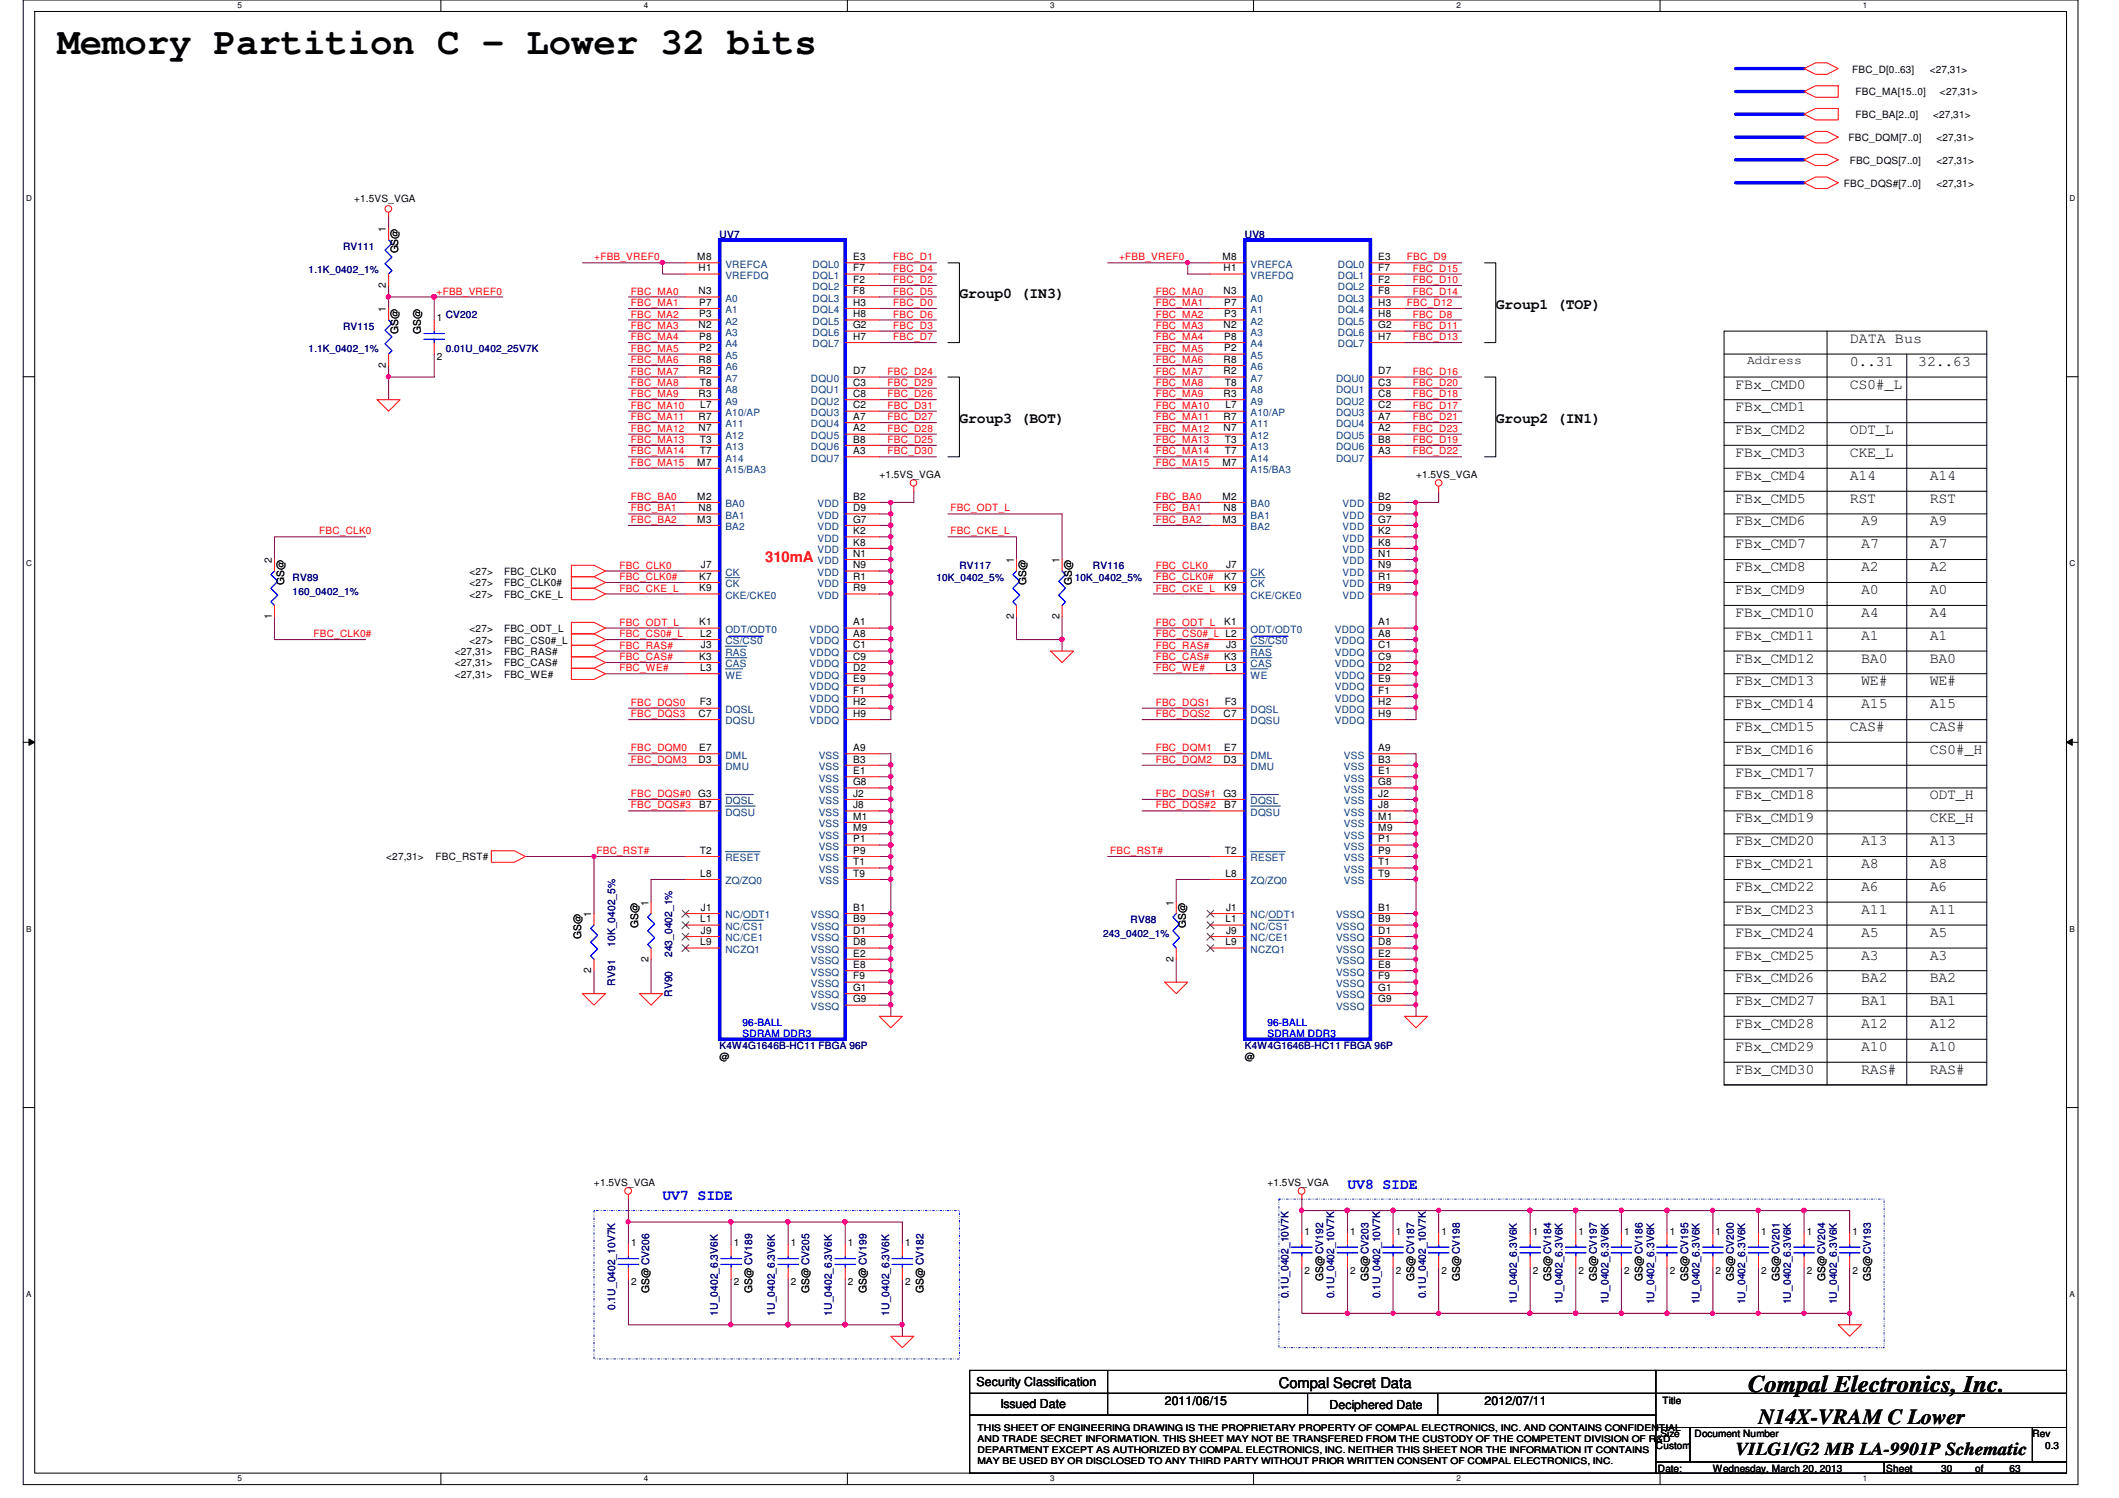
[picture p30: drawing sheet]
<svg xmlns="http://www.w3.org/2000/svg" width="297mm" height="210mm" viewBox="0 0 297 210" stroke-linecap="round" stroke-linejoin="round" font-family="sans-serif">
<defs><g id="words">
<text font-size="5.2" x="8.1" y="7.6">Memory Partition C - Lower 32 bits</text>
<text font-size="3.3" x="245.1" y="195.1">Compal Electronics, Inc.</text>
<text font-size="3" x="246.5" y="199.6">N14X-VRAM C Lower</text>
<text font-size="2.5" x="243.3" y="203.9">VILG1/G2 MB LA-9901P Schematic</text>
<g font-size="2.1">
<text x="134.5" y="41.7">Group0 (IN3)</text>
<text x="209.7" y="43.3">Group1 (TOP)</text>
<text x="259.3" y="48">DATA Bus</text>
<text x="259.3" y="51.2">0..31</text>
<text x="268.9" y="51.2">32..63</text>
<text x="134.5" y="59.3">Group3 (BOT)</text>
<text x="209.7" y="59.3">Group2 (IN1)</text>
<text x="243.3" y="54.4">FBx_CMD0</text>
<text x="243.3" y="57.6">FBx_CMD1</text>
<text x="259.3" y="54.4">CS0#_L</text>
<text x="243.3" y="60.8">FBx_CMD2</text>
<text x="243.3" y="64">FBx_CMD3</text>
<text x="259.3" y="64">CKE_L</text>
<text x="259.3" y="60.8">ODT_L</text>
<text x="243.3" y="67.2">FBx_CMD4</text>
<text x="243.3" y="70.4">FBx_CMD5</text>
<text x="259.3" y="67.2">A14</text>
<text x="259.3" y="70.4">RST</text>
<text x="270.5" y="67.2">A14</text>
<text x="270.5" y="70.4">RST</text>
<text x="243.3" y="73.6">FBx_CMD6</text>
<text x="243.3" y="76.8">FBx_CMD7</text>
<text x="260.9" y="76.8">A7</text>
<text x="260.9" y="73.6">A9</text>
<text x="270.5" y="76.8">A7</text>
<text x="270.5" y="73.6">A9</text>
<text x="243.3" y="80">FBx_CMD8</text>
<text x="243.3" y="83.2">FBx_CMD9</text>
<text x="260.9" y="83.2">A0</text>
<text x="260.9" y="80">A2</text>
<text x="270.5" y="80">A2</text>
<text x="270.5" y="83.2">A0</text>
<text x="243.3" y="86.4">FBx_CMD10</text>
<text x="243.3" y="89.6">FBx_CMD11</text>
<text x="260.9" y="89.6">A1</text>
<text x="260.9" y="86.4">A4</text>
<text x="270.5" y="86.4">A4</text>
<text x="270.5" y="89.6">A1</text>
<text x="243.3" y="92.8">FBx_CMD12</text>
<text x="260.9" y="92.8">BA0</text>
<text x="270.5" y="92.8">BA0</text>
<text x="243.3" y="96">FBx_CMD13</text>
<text x="243.3" y="99.2">FBx_CMD14</text>
<text x="260.9" y="99.2">A15</text>
<text x="260.9" y="96">WE#</text>
<text x="270.5" y="96">WE#</text>
<text x="270.5" y="99.2">A15</text>
<text x="243.3" y="102.4">FBx_CMD15</text>
<text x="243.3" y="105.6">FBx_CMD16</text>
<text x="259.3" y="102.4">CAS#</text>
<text x="270.5" y="102.4">CAS#</text>
<text x="270.5" y="105.6">CS0#_H</text>
<text x="243.3" y="108.8">FBx_CMD17</text>
<text x="243.3" y="112">FBx_CMD18</text>
<text x="270.5" y="112">ODT_H</text>
<text x="243.3" y="115.2">FBx_CMD19</text>
<text x="243.3" y="118.4">FBx_CMD20</text>
<text x="260.9" y="118.4">A13</text>
<text x="270.5" y="118.4">A13</text>
<text x="270.5" y="115.2">CKE_H</text>
<text x="243.3" y="121.6">FBx_CMD21</text>
<text x="243.3" y="124.8">FBx_CMD22</text>
<text x="260.9" y="121.6">A8</text>
<text x="260.9" y="124.8">A6</text>
<text x="270.5" y="124.8">A6</text>
<text x="270.5" y="121.6">A8</text>
<text x="243.3" y="128">FBx_CMD23</text>
<text x="243.3" y="131.2">FBx_CMD24</text>
<text x="260.9" y="128">A11</text>
<text x="260.9" y="131.2">A5</text>
<text x="270.5" y="131.2">A5</text>
<text x="270.5" y="128">A11</text>
<text x="243.3" y="134.5">FBx_CMD25</text>
<text x="243.3" y="137.6">FBx_CMD26</text>
<text x="260.9" y="137.6">BA2</text>
<text x="260.9" y="134.5">A3</text>
<text x="270.5" y="137.6">BA2</text>
<text x="270.5" y="134.5">A3</text>
<text x="243.3" y="140.8">FBx_CMD27</text>
<text x="260.9" y="140.8">BA1</text>
<text x="270.5" y="140.8">BA1</text>
<text x="243.3" y="147.2">FBx_CMD29</text>
<text x="243.3" y="144">FBx_CMD28</text>
<text x="260.9" y="147.2">A10</text>
<text x="260.9" y="144">A12</text>
<text x="270.5" y="147.2">A10</text>
<text x="270.5" y="144">A12</text>
<text x="243.3" y="150.5">FBx_CMD30</text>
<text x="260.9" y="150.5">RAS#</text>
<text x="270.5" y="150.5">RAS#</text>
<text x="179.3" y="194.4">Compal Secret Data</text>
</g>
<text font-size="2.1" fill="#f00" x="107.3" y="78.7">310mA</text>
<g font-size="2.1" fill="#00f">
<text x="188.9" y="166.5">UV8 SIDE</text>
<text x="92.9" y="168.1">UV7 SIDE</text>
</g>
<g font-size="1.7">
<text x="244.9" y="51">Address</text>
<text x="136.9" y="194.3">Security Classification</text>
<text x="140.2" y="197.3">Issued Date</text>
<text x="163.3" y="196.8">2011/06/15</text>
<text x="186.3" y="197.5">Deciphered Date</text>
<text x="208.1" y="196.8">2012/07/11</text>
</g>
<g font-size="1.4">
<text x="259.6" y="10.2">FBC_D[0..63]</text>
<text x="270.5" y="10.2">&lt;27,31&gt;</text>
<text x="260.1" y="16.6">FBC_BA[2..0]</text>
<text x="260.1" y="13.4">FBC_MA[15..0]</text>
<text x="271" y="16.6">&lt;27,31&gt;</text>
<text x="271.9" y="13.4">&lt;27,31&gt;</text>
<text x="259.1" y="19.8">FBC_DQM[7..0]</text>
<text x="259.3" y="23">FBC_DQS[7..0]</text>
<text x="271.4" y="19.8">&lt;27,31&gt;</text>
<text x="271.4" y="23">&lt;27,31&gt;</text>
<text x="49.7" y="28.2">+1.5VS_VGA</text>
<text x="258.5" y="26.2">FBC_DQS#[7..0]</text>
<text x="271.4" y="26.2">&lt;27,31&gt;</text>
<text x="54.1" y="32.5" transform="rotate(-90 54.1 32.5)">1</text>
<text x="55.8" y="35.5" transform="rotate(-90 55.8 35.5)">GS@</text>
<text x="54.1" y="40.3" transform="rotate(-90 54.1 40.3)">2</text>
<text x="97.7" y="36.4">M8</text>
<text x="97.9" y="41.2">N3</text>
<text x="97.9" y="38">H1</text>
<text x="119.6" y="36.4">E3</text>
<text x="119.6" y="38">F7</text>
<text x="119.6" y="39.6">F2</text>
<text x="119.6" y="41.2">F8</text>
<text x="171.4" y="36.4">M8</text>
<text x="171.5" y="41.2">N3</text>
<text x="171.5" y="38">H1</text>
<text x="193.2" y="36.4">E3</text>
<text x="193.2" y="38">F7</text>
<text x="193.2" y="39.6">F2</text>
<text x="193.2" y="41.2">F8</text>
<text x="54.1" y="43.7" transform="rotate(-90 54.1 43.7)">1</text>
<text x="55.8" y="46.7" transform="rotate(-90 55.8 46.7)">GS@</text>
<text x="59" y="46.7" transform="rotate(-90 59 46.7)">GS@</text>
<text x="61.3" y="45">1</text>
<text x="97.9" y="46">N2</text>
<text x="98" y="44.4">P3</text>
<text x="98" y="47.6">P8</text>
<text x="98" y="42.8">P7</text>
<text x="119.6" y="42.8">H3</text>
<text x="119.6" y="44.4">H8</text>
<text x="119.6" y="46">G2</text>
<text x="119.6" y="47.6">H7</text>
<text x="171.5" y="46">N2</text>
<text x="171.6" y="44.4">P3</text>
<text x="171.6" y="47.6">P8</text>
<text x="171.6" y="42.8">P7</text>
<text x="193.2" y="42.8">H3</text>
<text x="193.2" y="44.4">H8</text>
<text x="193.2" y="46">G2</text>
<text x="193.2" y="47.6">H7</text>
<text x="54.1" y="51.5" transform="rotate(-90 54.1 51.5)">2</text>
<text x="61.3" y="50.5">2</text>
<text x="97.9" y="50.8">R8</text>
<text x="97.9" y="52.5">R2</text>
<text x="98" y="49.2">P2</text>
<text x="119.6" y="52.5">D7</text>
<text x="171.5" y="50.8">R8</text>
<text x="171.5" y="52.5">R2</text>
<text x="171.6" y="49.2">P2</text>
<text x="193.2" y="52.5">D7</text>
<text x="97.9" y="55.6">R3</text>
<text x="97.9" y="58.8">R7</text>
<text x="98.1" y="54">T8</text>
<text x="98.2" y="57.2">L7</text>
<text x="119.6" y="54">C3</text>
<text x="119.6" y="55.6">C8</text>
<text x="119.6" y="57.2">C2</text>
<text x="119.6" y="58.8">A7</text>
<text x="171.5" y="55.6">R3</text>
<text x="171.5" y="58.8">R7</text>
<text x="171.7" y="54">T8</text>
<text x="171.8" y="57.2">L7</text>
<text x="193.2" y="54">C3</text>
<text x="193.2" y="55.6">C8</text>
<text x="193.2" y="57.2">C2</text>
<text x="193.2" y="58.8">A7</text>
<text x="97.7" y="65.2">M7</text>
<text x="97.9" y="60.5">N7</text>
<text x="98.1" y="62">T3</text>
<text x="98.1" y="63.6">T7</text>
<text x="119.6" y="60.5">A2</text>
<text x="119.6" y="62">B8</text>
<text x="119.6" y="63.6">A3</text>
<text x="171.4" y="65.2">M7</text>
<text x="171.5" y="60.5">N7</text>
<text x="171.7" y="62">T3</text>
<text x="171.7" y="63.6">T7</text>
<text x="193.2" y="60.5">A2</text>
<text x="193.2" y="62">B8</text>
<text x="193.2" y="63.6">A3</text>
<text x="97.7" y="70">M2</text>
<text x="97.9" y="71.6">N8</text>
<text x="119.6" y="70">B2</text>
<text x="119.6" y="71.6">D9</text>
<text x="123.3" y="67">+1.5VS_VGA</text>
<text x="171.4" y="70">M2</text>
<text x="171.5" y="71.6">N8</text>
<text x="193.2" y="70">B2</text>
<text x="193.2" y="71.6">D9</text>
<text x="198.5" y="67">+1.5VS_VGA</text>
<text x="97.7" y="73.2">M3</text>
<text x="119.6" y="73.2">G7</text>
<text x="119.6" y="74.8">K2</text>
<text x="119.6" y="76.5">K8</text>
<text x="171.4" y="73.2">M3</text>
<text x="193.2" y="73.2">G7</text>
<text x="193.2" y="74.8">K2</text>
<text x="193.2" y="76.5">K8</text>
<text x="38.1" y="78.9" transform="rotate(-90 38.1 78.9)">2</text>
<text x="39.8" y="82" transform="rotate(-90 39.8 82)">GS@</text>
<text x="65.8" y="83.8">&lt;27&gt;</text>
<text x="65.8" y="82.2">&lt;27&gt;</text>
<text x="65.8" y="80.6">&lt;27&gt;</text>
<text x="70.7" y="83.8">FBC_CKE_L</text>
<text x="70.7" y="82.2">FBC_CLK0#</text>
<text x="70.7" y="80.6">FBC_CLK0</text>
<text x="98" y="82.8">K9</text>
<text x="98" y="81.2">K7</text>
<text x="98.3" y="79.6">J7</text>
<text x="119.6" y="78">N1</text>
<text x="119.6" y="79.6">N9</text>
<text x="119.6" y="81.2">R1</text>
<text x="119.6" y="82.8">R9</text>
<text x="142.1" y="78.9" transform="rotate(-90 142.1 78.9)">1</text>
<text x="143.8" y="82" transform="rotate(-90 143.8 82)">GS@</text>
<text x="148.5" y="78.9" transform="rotate(-90 148.5 78.9)">1</text>
<text x="150.2" y="82" transform="rotate(-90 150.2 82)">GS@</text>
<text x="171.6" y="82.8">K9</text>
<text x="171.6" y="81.2">K7</text>
<text x="171.9" y="79.6">J7</text>
<text x="193.2" y="78">N1</text>
<text x="193.2" y="79.6">N9</text>
<text x="193.2" y="81.2">R1</text>
<text x="193.2" y="82.8">R9</text>
<text x="38.1" y="86.7" transform="rotate(-90 38.1 86.7)">1</text>
<text x="65.8" y="88.6">&lt;27&gt;</text>
<text x="70.7" y="88.6">FBC_ODT_L</text>
<text x="98" y="87.6">K1</text>
<text x="98.2" y="89.2">L2</text>
<text x="119.6" y="87.6">A1</text>
<text x="119.6" y="89.2">A8</text>
<text x="142.1" y="86.7" transform="rotate(-90 142.1 86.7)">2</text>
<text x="148.5" y="86.7" transform="rotate(-90 148.5 86.7)">2</text>
<text x="171.6" y="87.6">K1</text>
<text x="193.2" y="87.6">A1</text>
<text x="193.2" y="89.2">A8</text>
<text x="63.8" y="91.8">&lt;27,31&gt;</text>
<text x="63.8" y="93.4">&lt;27,31&gt;</text>
<text x="63.8" y="95">&lt;27,31&gt;</text>
<text x="65.8" y="90.2">&lt;27&gt;</text>
<text x="70.7" y="90.2">FBC_CS0#_L</text>
<text x="70.7" y="91.8">FBC_RAS#</text>
<text x="70.7" y="93.4">FBC_CAS#</text>
<text x="70.7" y="95">FBC_WE#</text>
<text x="98" y="92.5">K3</text>
<text x="98.2" y="94">L3</text>
<text x="98.3" y="90.8">J3</text>
<text x="119.6" y="90.8">C1</text>
<text x="119.6" y="92.5">C9</text>
<text x="119.6" y="95.6">E9</text>
<text x="119.6" y="94">D2</text>
<text x="171.6" y="92.5">K3</text>
<text x="171.8" y="94">L3</text>
<text x="171.9" y="90.8">J3</text>
<text x="193.2" y="90.8">C1</text>
<text x="193.2" y="92.5">C9</text>
<text x="193.2" y="95.6">E9</text>
<text x="193.2" y="94">D2</text>
<text x="97.9" y="100.5">C7</text>
<text x="98.1" y="98.8">F3</text>
<text x="119.6" y="97.2">F1</text>
<text x="119.6" y="98.8">H2</text>
<text x="119.6" y="100.5">H9</text>
<text x="171.5" y="100.5">C7</text>
<text x="171.7" y="98.8">F3</text>
<text x="193.2" y="97.2">F1</text>
<text x="193.2" y="98.8">H2</text>
<text x="193.2" y="100.5">H9</text>
<text x="97.9" y="106.8">D3</text>
<text x="98" y="105.2">E7</text>
<text x="119.6" y="105.2">A9</text>
<text x="119.6" y="106.8">B3</text>
<text x="171.5" y="106.8">D3</text>
<text x="171.6" y="105.2">E7</text>
<text x="193.2" y="105.2">A9</text>
<text x="193.2" y="106.8">B3</text>
<text x="97.9" y="111.6">G3</text>
<text x="98" y="113.2">B7</text>
<text x="119.6" y="108.5">E1</text>
<text x="119.6" y="110">G8</text>
<text x="119.6" y="111.6">J2</text>
<text x="119.6" y="113.2">J8</text>
<text x="171.5" y="111.6">G3</text>
<text x="171.6" y="113.2">B7</text>
<text x="193.2" y="108.5">E1</text>
<text x="193.2" y="110">G8</text>
<text x="193.2" y="111.6">J2</text>
<text x="193.2" y="113.2">J8</text>
<text x="98.1" y="119.6">T2</text>
<text x="119.6" y="114.9">M1</text>
<text x="119.6" y="116.5">M9</text>
<text x="119.6" y="118">P1</text>
<text x="119.6" y="119.6">P9</text>
<text x="171.7" y="119.6">T2</text>
<text x="193.2" y="114.9">M1</text>
<text x="193.2" y="116.5">M9</text>
<text x="193.2" y="118">P1</text>
<text x="193.2" y="119.6">P9</text>
<text x="54.1" y="120.6">&lt;27,31&gt;</text>
<text x="61" y="120.6">FBC_RST#</text>
<text x="98.2" y="122.9">L8</text>
<text x="119.6" y="121.2">T1</text>
<text x="119.6" y="122.9">T9</text>
<text x="171.8" y="122.9">L8</text>
<text x="193.2" y="121.2">T1</text>
<text x="193.2" y="122.9">T9</text>
<text x="81.4" y="131.5" transform="rotate(-90 81.4 131.5)">GS@</text>
<text x="82.9" y="128.5" transform="rotate(-90 82.9 128.5)">1</text>
<text x="89.4" y="130" transform="rotate(-90 89.4 130)">GS@</text>
<text x="90.9" y="126.9" transform="rotate(-90 90.9 126.9)">1</text>
<text x="98.2" y="129.2">L1</text>
<text x="98.3" y="127.6">J1</text>
<text x="98.3" y="130.9">J9</text>
<text x="119.6" y="130.9">D1</text>
<text x="119.6" y="127.6">B1</text>
<text x="119.6" y="129.2">B9</text>
<text x="164.5" y="126.9" transform="rotate(-90 164.5 126.9)">1</text>
<text x="166.2" y="130" transform="rotate(-90 166.2 130)">GS@</text>
<text x="171.8" y="129.2">L1</text>
<text x="171.9" y="127.6">J1</text>
<text x="171.9" y="130.9">J9</text>
<text x="193.2" y="130.9">D1</text>
<text x="193.2" y="127.6">B1</text>
<text x="193.2" y="129.2">B9</text>
<text x="82.9" y="136.3" transform="rotate(-90 82.9 136.3)">2</text>
<text x="90.9" y="134.7" transform="rotate(-90 90.9 134.7)">2</text>
<text x="98.2" y="132.5">L9</text>
<text x="119.6" y="132.5">D8</text>
<text x="119.6" y="134">E2</text>
<text x="119.6" y="135.6">E8</text>
<text x="119.6" y="137.2">F9</text>
<text x="164.5" y="134.7" transform="rotate(-90 164.5 134.7)">2</text>
<text x="171.8" y="132.5">L9</text>
<text x="193.2" y="132.5">D8</text>
<text x="193.2" y="134">E2</text>
<text x="193.2" y="135.6">E8</text>
<text x="193.2" y="137.2">F9</text>
<text x="119.6" y="138.9">G1</text>
<text x="119.6" y="140.5">G9</text>
<text x="193.2" y="138.9">G1</text>
<text x="193.2" y="140.5">G9</text>
<text x="100.9" y="148.6">@</text>
<text x="174.5" y="148.6">@</text>
<text x="83.3" y="166.2">+1.5VS_VGA</text>
<text x="177.7" y="166.2">+1.5VS_VGA</text>
<text x="182.9" y="173">1</text>
<text x="189.3" y="173">1</text>
<text x="195.7" y="173">1</text>
<text x="202.1" y="173">1</text>
<text x="214.9" y="173">1</text>
<text x="221.3" y="173">1</text>
<text x="227.7" y="173">1</text>
<text x="234.1" y="173">1</text>
<text x="240.5" y="173">1</text>
<text x="246.9" y="173">1</text>
<text x="253.3" y="173">1</text>
<text x="259.7" y="173">1</text>
<text x="88.5" y="174.6">1</text>
<text x="102.9" y="174.6">1</text>
<text x="110.9" y="174.6">1</text>
<text x="118.9" y="174.6">1</text>
<text x="126.9" y="174.6">1</text>
<text x="182.9" y="178.5">2</text>
<text x="185.5" y="179.5" transform="rotate(-90 185.5 179.5)">GS@ CV192</text>
<text x="189.3" y="178.5">2</text>
<text x="191.9" y="179.5" transform="rotate(-90 191.9 179.5)">GS@ CV203</text>
<text x="195.7" y="178.5">2</text>
<text x="198.2" y="179.5" transform="rotate(-90 198.2 179.5)">GS@ CV187</text>
<text x="202.1" y="178.5">2</text>
<text x="204.6" y="179.5" transform="rotate(-90 204.6 179.5)">GS@ CV198</text>
<text x="214.9" y="178.5">2</text>
<text x="217.5" y="179.5" transform="rotate(-90 217.5 179.5)">GS@ CV184</text>
<text x="221.3" y="178.5">2</text>
<text x="223.9" y="179.5" transform="rotate(-90 223.9 179.5)">GS@ CV197</text>
<text x="227.7" y="178.5">2</text>
<text x="230.2" y="179.5" transform="rotate(-90 230.2 179.5)">GS@ CV186</text>
<text x="234.1" y="178.5">2</text>
<text x="236.6" y="179.5" transform="rotate(-90 236.6 179.5)">GS@ CV195</text>
<text x="240.5" y="178.5">2</text>
<text x="243" y="179.5" transform="rotate(-90 243 179.5)">GS@ CV200</text>
<text x="246.9" y="178.5">2</text>
<text x="249.5" y="179.5" transform="rotate(-90 249.5 179.5)">GS@ CV201</text>
<text x="253.3" y="178.5">2</text>
<text x="255.9" y="179.5" transform="rotate(-90 255.9 179.5)">GS@ CV204</text>
<text x="259.7" y="178.5">2</text>
<text x="262.3" y="179.5" transform="rotate(-90 262.3 179.5)">GS@ CV193</text>
<text x="88.5" y="180.1">2</text>
<text x="91" y="181.1" transform="rotate(-90 91 181.1)">GS@ CV206</text>
<text x="102.9" y="180.1">2</text>
<text x="105.4" y="181.1" transform="rotate(-90 105.4 181.1)">GS@ CV189</text>
<text x="110.9" y="180.1">2</text>
<text x="113.4" y="181.1" transform="rotate(-90 113.4 181.1)">GS@ CV205</text>
<text x="118.9" y="180.1">2</text>
<text x="121.5" y="181.1" transform="rotate(-90 121.5 181.1)">GS@ CV199</text>
<text x="126.9" y="180.1">2</text>
<text x="129.5" y="181.1" transform="rotate(-90 129.5 181.1)">GS@ CV182</text>
<text x="233" y="196.8">Title</text>
<text x="232.1" y="203">Custom</text>
<text x="232.7" y="201.4">Size</text>
<text x="237.5" y="201.4">Document Number</text>
<text x="284.9" y="201.4">Rev</text>
<text x="286.7" y="203">0.3</text>
<text x="232.4" y="206.2">Date:</text>
<text x="240.1" y="206.2">Wednesday, March 20, 2013</text>
<text x="264.4" y="206.2">Sheet</text>
<text x="272.1" y="206.2">30</text>
<text x="276.9" y="206.2">of</text>
<text x="281.7" y="206.2">63</text>
</g>
<g font-size="1.4" fill="#000080">
<text x="48.1" y="35">RV111</text>
<text x="100.9" y="33.4">UV7</text>
<text x="174.5" y="33.4">UV8</text>
<text x="43.3" y="38.2">1.1K_0402_1%</text>
<text x="48.1" y="46.2">RV115</text>
<text x="62.5" y="44.6">CV202</text>
<text x="43.3" y="49.4">1.1K_0402_1%</text>
<text x="62.5" y="49.4">0.01U_0402_25V7K</text>
<text x="41" y="81.4">RV89</text>
<text x="41" y="83.3">160_0402_1%</text>
<text x="131.3" y="81.4">10K_0402_5%</text>
<text x="134.5" y="79.8">RV117</text>
<text x="150.7" y="81.4">10K_0402_5%</text>
<text x="153.2" y="79.8">RV116</text>
<text x="154.6" y="131.3">243_0402_1%</text>
<text x="158.5" y="129.4">RV88</text>
<text x="86.2" y="132.7" transform="rotate(-90 86.2 132.7)">10K_0402_5%</text>
<text x="94.2" y="134.1" transform="rotate(-90 94.2 134.1)">243_0402_1%</text>
<text x="86.2" y="138.1" transform="rotate(-90 86.2 138.1)">RV91</text>
<text x="94.2" y="139.7" transform="rotate(-90 94.2 139.7)">RV90</text>
<text x="100.9" y="147">K4W4G1646B-HC11 FBGA 96P</text>
<text x="174.5" y="147">K4W4G1646B-HC11 FBGA 96P</text>
<text x="86.2" y="183.6" transform="rotate(-90 86.2 183.6)">0.1U_0402_10V7K</text>
<text x="100.6" y="184.4" transform="rotate(-90 100.6 184.4)">1U_0402_6.3V6K</text>
<text x="108.6" y="184.4" transform="rotate(-90 108.6 184.4)">1U_0402_6.3V6K</text>
<text x="116.6" y="184.4" transform="rotate(-90 116.6 184.4)">1U_0402_6.3V6K</text>
<text x="124.6" y="184.4" transform="rotate(-90 124.6 184.4)">1U_0402_6.3V6K</text>
<text x="180.6" y="181.9" transform="rotate(-90 180.6 181.9)">0.1U_0402_10V7K</text>
<text x="187" y="181.9" transform="rotate(-90 187 181.9)">0.1U_0402_10V7K</text>
<text x="193.5" y="181.9" transform="rotate(-90 193.5 181.9)">0.1U_0402_10V7K</text>
<text x="199.9" y="181.9" transform="rotate(-90 199.9 181.9)">0.1U_0402_10V7K</text>
<text x="212.6" y="182.8" transform="rotate(-90 212.6 182.8)">1U_0402_6.3V6K</text>
<text x="219" y="182.8" transform="rotate(-90 219 182.8)">1U_0402_6.3V6K</text>
<text x="225.5" y="182.8" transform="rotate(-90 225.5 182.8)">1U_0402_6.3V6K</text>
<text x="231.9" y="182.8" transform="rotate(-90 231.9 182.8)">1U_0402_6.3V6K</text>
<text x="238.2" y="182.8" transform="rotate(-90 238.2 182.8)">1U_0402_6.3V6K</text>
<text x="244.6" y="182.8" transform="rotate(-90 244.6 182.8)">1U_0402_6.3V6K</text>
<text x="251" y="182.8" transform="rotate(-90 251 182.8)">1U_0402_6.3V6K</text>
<text x="257.5" y="182.8" transform="rotate(-90 257.5 182.8)">1U_0402_6.3V6K</text>
</g>
<g font-size="1.4" fill="#f00">
<text x="61.2" y="41.3">+FBB_VREF0</text>
<text x="83.3" y="36.5">+FBB_VREF0</text>
<text x="88.4" y="41.3">FBC_MA0</text>
<text x="125.2" y="41.3">FBC_D5</text>
<text x="125.2" y="38.1">FBC_D4</text>
<text x="125.2" y="36.5">FBC_D1</text>
<text x="125.2" y="39.7">FBC_D2</text>
<text x="156.9" y="36.5">+FBB_VREF0</text>
<text x="162" y="41.3">FBC_MA0</text>
<text x="197.2" y="36.5">FBC_D9</text>
<text x="198" y="39.7">FBC_D10</text>
<text x="198" y="38.1">FBC_D15</text>
<text x="198" y="41.3">FBC_D14</text>
<text x="88.4" y="47.7">FBC_MA4</text>
<text x="88.4" y="42.9">FBC_MA1</text>
<text x="88.4" y="46.1">FBC_MA3</text>
<text x="88.4" y="44.5">FBC_MA2</text>
<text x="125.2" y="44.5">FBC_D6</text>
<text x="125.2" y="47.7">FBC_D7</text>
<text x="125.2" y="46.1">FBC_D3</text>
<text x="125.2" y="42.9">FBC_D0</text>
<text x="162" y="47.7">FBC_MA4</text>
<text x="162" y="42.9">FBC_MA1</text>
<text x="162" y="44.5">FBC_MA2</text>
<text x="162" y="46.1">FBC_MA3</text>
<text x="197.2" y="42.9">FBC_D12</text>
<text x="198" y="46.1">FBC_D11</text>
<text x="198" y="47.7">FBC_D13</text>
<text x="198" y="44.5">FBC_D8</text>
<text x="88.4" y="49.3">FBC_MA5</text>
<text x="88.4" y="52.5">FBC_MA7</text>
<text x="88.4" y="50.9">FBC_MA6</text>
<text x="124.4" y="52.5">FBC_D24</text>
<text x="162" y="49.3">FBC_MA5</text>
<text x="162" y="50.9">FBC_MA6</text>
<text x="162" y="52.5">FBC_MA7</text>
<text x="198" y="52.5">FBC_D16</text>
<text x="88.4" y="55.7">FBC_MA9</text>
<text x="88.4" y="58.9">FBC_MA11</text>
<text x="88.4" y="57.3">FBC_MA10</text>
<text x="88.4" y="54.1">FBC_MA8</text>
<text x="124.4" y="55.7">FBC_D26</text>
<text x="124.4" y="58.9">FBC_D27</text>
<text x="124.4" y="57.3">FBC_D31</text>
<text x="124.4" y="54.1">FBC_D29</text>
<text x="162" y="55.7">FBC_MA9</text>
<text x="162" y="57.3">FBC_MA10</text>
<text x="162" y="58.9">FBC_MA11</text>
<text x="162" y="54.1">FBC_MA8</text>
<text x="198" y="54.1">FBC_D20</text>
<text x="198" y="58.9">FBC_D21</text>
<text x="198" y="55.7">FBC_D18</text>
<text x="198" y="57.3">FBC_D17</text>
<text x="88.4" y="65.3">FBC_MA15</text>
<text x="88.4" y="60.5">FBC_MA12</text>
<text x="88.4" y="63.7">FBC_MA14</text>
<text x="88.4" y="62.1">FBC_MA13</text>
<text x="124.4" y="63.7">FBC_D30</text>
<text x="124.4" y="62.1">FBC_D25</text>
<text x="124.4" y="60.5">FBC_D28</text>
<text x="162" y="65.3">FBC_MA15</text>
<text x="162" y="60.5">FBC_MA12</text>
<text x="162" y="62.1">FBC_MA13</text>
<text x="162" y="63.7">FBC_MA14</text>
<text x="198" y="63.7">FBC_D22</text>
<text x="198" y="60.5">FBC_D23</text>
<text x="198" y="62.1">FBC_D19</text>
<text x="88.4" y="70.1">FBC_BA0</text>
<text x="88.4" y="71.7">FBC_BA1</text>
<text x="133.2" y="71.7">FBC_ODT_L</text>
<text x="162" y="70.1">FBC_BA0</text>
<text x="162" y="71.7">FBC_BA1</text>
<text x="44.7" y="74.9">FBC_CLK0</text>
<text x="88.4" y="73.3">FBC_BA2</text>
<text x="133.2" y="74.9">FBC_CKE_L</text>
<text x="162" y="73.3">FBC_BA2</text>
<text x="86.8" y="79.7">FBC_CLK0</text>
<text x="86.8" y="81.3">FBC_CLK0#</text>
<text x="86.8" y="82.9">FBC_CKE_L</text>
<text x="162" y="82.9">FBC_CKE_L</text>
<text x="162" y="79.7">FBC_CLK0</text>
<text x="162" y="81.3">FBC_CLK0#</text>
<text x="43.9" y="89.3">FBC_CLK0#</text>
<text x="86.8" y="87.7">FBC_ODT_L</text>
<text x="86.8" y="89.3">FBC_CS0#_L</text>
<text x="162" y="89.3">FBC_CS0#_L L2</text>
<text x="162" y="87.7">FBC_ODT_L</text>
<text x="86.8" y="94.1">FBC_WE#</text>
<text x="86.8" y="92.5">FBC_CAS#</text>
<text x="86.8" y="90.9">FBC_RAS#</text>
<text x="162" y="92.5">FBC_CAS#</text>
<text x="162" y="94.1">FBC_WE#</text>
<text x="162" y="90.9">FBC_RAS#</text>
<text x="88.4" y="98.9">FBC_DQS0</text>
<text x="88.4" y="100.5">FBC_DQS3</text>
<text x="162" y="98.9">FBC_DQS1</text>
<text x="162" y="100.5">FBC_DQS2</text>
<text x="88.4" y="105.3">FBC_DQM0</text>
<text x="88.4" y="106.9">FBC_DQM3</text>
<text x="162" y="105.3">FBC_DQM1</text>
<text x="162" y="106.9">FBC_DQM2</text>
<text x="88.4" y="111.7">FBC_DQS#0</text>
<text x="88.4" y="113.3">FBC_DQS#3</text>
<text x="162" y="111.7">FBC_DQS#1</text>
<text x="162" y="113.3">FBC_DQS#2</text>
<text x="83.6" y="119.7">FBC_RST#</text>
<text x="155.6" y="119.7">FBC_RST#</text>
</g>
<g font-size="1.4" fill="#004080">
<text x="101.7" y="37.5">VREFCA</text>
<text x="101.7" y="39.1">VREFDQ</text>
<text x="113.9" y="37.5">DQL0</text>
<text x="113.9" y="39.1">DQL1</text>
<text x="113.9" y="40.7">DQL2</text>
<text x="175.3" y="37.5">VREFCA</text>
<text x="175.3" y="39.1">VREFDQ</text>
<text x="187.5" y="37.5">DQL0</text>
<text x="187.5" y="39.1">DQL1</text>
<text x="187.5" y="40.7">DQL2</text>
<text x="101.7" y="45.5">A2</text>
<text x="101.7" y="47.1">A3</text>
<text x="101.7" y="42.3">A0</text>
<text x="101.7" y="43.9">A1</text>
<text x="113.9" y="42.3">DQL3</text>
<text x="113.9" y="43.9">DQL4</text>
<text x="113.9" y="45.5">DQL5</text>
<text x="113.9" y="47.1">DQL6</text>
<text x="175.3" y="45.5">A2</text>
<text x="175.3" y="47.1">A3</text>
<text x="175.3" y="42.3">A0</text>
<text x="175.3" y="43.9">A1</text>
<text x="187.5" y="42.3">DQL3</text>
<text x="187.5" y="43.9">DQL4</text>
<text x="187.5" y="45.5">DQL5</text>
<text x="187.5" y="47.1">DQL6</text>
<text x="101.7" y="48.7">A4</text>
<text x="101.7" y="50.3">A5</text>
<text x="101.7" y="51.9">A6</text>
<text x="101.7" y="53.5">A7</text>
<text x="113.7" y="53.5">DQU0</text>
<text x="113.9" y="48.7">DQL7</text>
<text x="175.3" y="48.7">A4</text>
<text x="175.3" y="50.3">A5</text>
<text x="175.3" y="51.9">A6</text>
<text x="175.3" y="53.5">A7</text>
<text x="187.3" y="53.5">DQU0</text>
<text x="187.5" y="48.7">DQL7</text>
<text x="101.7" y="55.1">A8</text>
<text x="101.7" y="56.7">A9</text>
<text x="101.7" y="58.3">A10/AP</text>
<text x="101.7" y="59.9">A11</text>
<text x="113.7" y="55.1">DQU1</text>
<text x="113.7" y="56.7">DQU2</text>
<text x="113.7" y="58.3">DQU3</text>
<text x="113.7" y="59.9">DQU4</text>
<text x="175.3" y="55.1">A8</text>
<text x="175.3" y="56.7">A9</text>
<text x="175.3" y="58.3">A10/AP</text>
<text x="175.3" y="59.9">A11</text>
<text x="187.3" y="55.1">DQU1</text>
<text x="187.3" y="56.7">DQU2</text>
<text x="187.3" y="58.3">DQU3</text>
<text x="187.3" y="59.9">DQU4</text>
<text x="101.7" y="61.5">A12</text>
<text x="101.7" y="63.1">A13</text>
<text x="101.7" y="64.7">A14</text>
<text x="113.7" y="61.5">DQU5</text>
<text x="113.7" y="63.1">DQU6</text>
<text x="113.7" y="64.7">DQU7</text>
<text x="175.3" y="61.5">A12</text>
<text x="175.3" y="63.1">A13</text>
<text x="175.3" y="64.7">A14</text>
<text x="187.3" y="61.5">DQU5</text>
<text x="187.3" y="63.1">DQU6</text>
<text x="187.3" y="64.7">DQU7</text>
<text x="101.7" y="71.1">BA0</text>
<text x="101.7" y="66.3">A15/BA3</text>
<text x="114.6" y="71.1">VDD</text>
<text x="175.3" y="71.1">BA0</text>
<text x="175.3" y="66.3">A15/BA3</text>
<text x="188.2" y="71.1">VDD</text>
<text x="101.7" y="72.7">BA1</text>
<text x="101.7" y="74.3">BA2</text>
<text x="114.6" y="72.7">VDD</text>
<text x="114.6" y="74.3">VDD</text>
<text x="114.6" y="75.9">VDD</text>
<text x="114.6" y="77.5">VDD</text>
<text x="175.3" y="72.7">BA1</text>
<text x="175.3" y="74.3">BA2</text>
<text x="188.2" y="72.7">VDD</text>
<text x="188.2" y="74.3">VDD</text>
<text x="188.2" y="75.9">VDD</text>
<text x="188.2" y="77.5">VDD</text>
<text x="101.7" y="83.9">CKE/CKE0</text>
<text x="101.7" y="80.7">CK</text>
<text x="101.7" y="82.3">CK</text>
<text x="114.6" y="79.1">VDD</text>
<text x="114.6" y="80.7">VDD</text>
<text x="114.6" y="82.3">VDD</text>
<text x="114.6" y="83.9">VDD</text>
<text x="175.3" y="83.9">CKE/CKE0</text>
<text x="175.3" y="80.7">CK</text>
<text x="175.3" y="82.3">CK</text>
<text x="188.2" y="79.1">VDD</text>
<text x="188.2" y="80.7">VDD</text>
<text x="188.2" y="82.3">VDD</text>
<text x="188.2" y="83.9">VDD</text>
<text x="101.7" y="88.7">ODT/ODT0</text>
<text x="113.5" y="88.7">VDDQ</text>
<text x="175.3" y="88.7">ODT/ODT0</text>
<text x="187.1" y="88.7">VDDQ</text>
<text x="101.7" y="95.1">WE</text>
<text x="101.7" y="91.9">RAS</text>
<text x="101.7" y="93.5">CAS</text>
<text x="101.7" y="90.3">CS/CS0</text>
<text x="113.5" y="90.3">VDDQ</text>
<text x="113.5" y="91.9">VDDQ</text>
<text x="113.5" y="93.5">VDDQ</text>
<text x="113.5" y="95.1">VDDQ</text>
<text x="175.3" y="95.1">WE</text>
<text x="175.3" y="91.9">RAS</text>
<text x="175.3" y="93.5">CAS</text>
<text x="175.3" y="90.3">CS/CS0</text>
<text x="187.1" y="90.3">VDDQ</text>
<text x="187.1" y="91.9">VDDQ</text>
<text x="187.1" y="93.5">VDDQ</text>
<text x="187.1" y="95.1">VDDQ</text>
<text x="101.7" y="99.9">DQSL</text>
<text x="101.7" y="101.5">DQSU</text>
<text x="113.5" y="96.7">VDDQ</text>
<text x="113.5" y="98.3">VDDQ</text>
<text x="113.5" y="99.9">VDDQ</text>
<text x="113.5" y="101.5">VDDQ</text>
<text x="175.3" y="99.9">DQSL</text>
<text x="175.3" y="101.5">DQSU</text>
<text x="187.1" y="96.7">VDDQ</text>
<text x="187.1" y="98.3">VDDQ</text>
<text x="187.1" y="99.9">VDDQ</text>
<text x="187.1" y="101.5">VDDQ</text>
<text x="101.7" y="107.9">DMU</text>
<text x="101.7" y="106.3">DML</text>
<text x="114.8" y="106.3">VSS</text>
<text x="114.8" y="107.9">VSS</text>
<text x="175.3" y="107.9">DMU</text>
<text x="175.3" y="106.3">DML</text>
<text x="188.4" y="106.3">VSS</text>
<text x="188.4" y="107.9">VSS</text>
<text x="101.7" y="112.7">DQSL</text>
<text x="114.8" y="109.5">VSS</text>
<text x="114.8" y="111.1">VSS</text>
<text x="114.8" y="112.7">VSS</text>
<text x="175.3" y="112.7">DQSL</text>
<text x="188.4" y="109.5">VSS</text>
<text x="188.4" y="111.1">VSS</text>
<text x="188.4" y="112.7">VSS</text>
<text x="101.7" y="114.3">DQSU</text>
<text x="114.8" y="114.3">VSS</text>
<text x="114.8" y="115.9">VSS</text>
<text x="114.8" y="117.5">VSS</text>
<text x="114.8" y="119.1">VSS</text>
<text x="175.3" y="114.3">DQSU</text>
<text x="188.4" y="114.3">VSS</text>
<text x="188.4" y="115.9">VSS</text>
<text x="188.4" y="117.5">VSS</text>
<text x="188.4" y="119.1">VSS</text>
<text x="101.7" y="123.9">ZQ/ZQ0</text>
<text x="101.7" y="120.7">RESET</text>
<text x="114.8" y="120.7">VSS</text>
<text x="114.8" y="122.3">VSS</text>
<text x="114.8" y="123.9">VSS</text>
<text x="175.3" y="123.9">ZQ/ZQ0</text>
<text x="175.3" y="120.7">RESET</text>
<text x="188.4" y="120.7">VSS</text>
<text x="188.4" y="122.3">VSS</text>
<text x="188.4" y="123.9">VSS</text>
<text x="101.7" y="128.7">NC/ODT1</text>
<text x="101.7" y="130.3">NC/CS1</text>
<text x="101.7" y="131.9">NC/CE1</text>
<text x="113.7" y="131.9">VSSQ</text>
<text x="113.7" y="128.7">VSSQ</text>
<text x="113.7" y="130.3">VSSQ</text>
<text x="175.3" y="128.7">NC/ODT1</text>
<text x="175.3" y="130.3">NC/CS1</text>
<text x="175.3" y="131.9">NC/CE1</text>
<text x="187.3" y="131.9">VSSQ</text>
<text x="187.3" y="128.7">VSSQ</text>
<text x="187.3" y="130.3">VSSQ</text>
<text x="101.7" y="133.5">NCZQ1</text>
<text x="113.7" y="133.5">VSSQ</text>
<text x="113.7" y="135.1">VSSQ</text>
<text x="113.7" y="136.7">VSSQ</text>
<text x="175.3" y="133.5">NCZQ1</text>
<text x="187.3" y="133.5">VSSQ</text>
<text x="187.3" y="135.1">VSSQ</text>
<text x="187.3" y="136.7">VSSQ</text>
<text x="113.7" y="138.3">VSSQ</text>
<text x="113.7" y="139.9">VSSQ</text>
<text x="113.7" y="141.5">VSSQ</text>
<text x="187.3" y="138.3">VSSQ</text>
<text x="187.3" y="139.9">VSSQ</text>
<text x="187.3" y="141.5">VSSQ</text>
</g>
<g font-size="1.4" fill="#00f">
<text x="104.1" y="143.8">96-BALL</text>
<text x="177.7" y="143.8">96-BALL</text>
<text x="104.1" y="145.4">SDRAM DDR3</text>
<text x="177.7" y="145.4">SDRAM DDR3</text>
</g>
<g font-size="1.3">
<text x="137" y="200.6">THIS SHEET OF ENGINEERING DRAWING IS THE PROPRIETARY PROPERTY OF COMPAL ELECTRONICS, INC. AND CONTAINS CONFIDENTIAL</text>
<text x="137" y="202.1">AND TRADE SECRET INFORMATION. THIS SHEET MAY NOT BE TRANSFERED FROM THE CUSTODY OF THE COMPETENT DIVISION OF R&amp;D</text>
<text x="137" y="203.6">DEPARTMENT EXCEPT AS AUTHORIZED BY COMPAL ELECTRONICS, INC. NEITHER THIS SHEET NOR THE INFORMATION IT CONTAINS</text>
<text x="137" y="205.1">MAY BE USED BY OR DISCLOSED TO ANY THIRD PARTY WITHOUT PRIOR WRITTEN CONSENT OF COMPAL ELECTRONICS, INC.</text>
</g>
<g font-size="1.1">
<text x="33.3" y="1.1">5</text>
<text x="90.3" y="1.1">4</text>
<text x="147.2" y="1.1">3</text>
<text x="204.2" y="1.1">2</text>
<text x="261.2" y="1.1">1</text>
<text x="3.7" y="28.2">D</text>
<text x="290.1" y="28.2">D</text>
<text x="3.7" y="79.3">C</text>
<text x="290.1" y="79.3">C</text>
<text x="3.7" y="130.6">B</text>
<text x="290.1" y="130.6">B</text>
<text x="3.7" y="181.7">A</text>
<text x="290.1" y="181.7">A</text>
<text x="33.3" y="207.6">5</text>
<text x="90.3" y="207.6">4</text>
<text x="147.2" y="207.6">3</text>
<text x="204.2" y="207.6">2</text>
<text x="261.2" y="207.6">1</text>
</g>
</g></defs>
<path d="M3.3 0h288v208h-288zM4.9 1.6h284.8v204.8h-284.8z" fill="none" stroke="#000" stroke-width=".14"/>
<g fill="#fff">
<path d="M33.3 .2h.6v1.2h-.6z"/>
<path d="M33.3 206.6h.6v1.2h-.6z"/>
</g>
<path d="M61.8 0v1.6M61.8 206.4v1.6" fill="none" stroke="#000" stroke-width=".14"/>
<g fill="#fff">
<path d="M90.3 .2h.5v1.2h-.5z"/>
<path d="M90.3 206.6h.5v1.2h-.5z"/>
</g>
<path d="M118.8 0v1.6M118.8 206.4v1.6" fill="none" stroke="#000" stroke-width=".14"/>
<g fill="#fff">
<path d="M147.2 .2h.6v1.2h-.6z"/>
<path d="M147.2 206.6h.6v1.2h-.6z"/>
</g>
<path d="M175.7 0v1.6M175.7 206.4v1.6" fill="none" stroke="#000" stroke-width=".14"/>
<g fill="#fff">
<path d="M204.2 .2h.6v1.2h-.6z"/>
<path d="M204.2 206.6h.6v1.2h-.6z"/>
</g>
<path d="M232.7 0v1.6M232.7 206.4v1.6" fill="none" stroke="#000" stroke-width=".14"/>
<g fill="#fff">
<path d="M261.2 .2h.5v1.2h-.5z"/>
<path d="M261.2 206.6h.5v1.2h-.5z"/>
<path d="M3.7 27.2h.7v1.2h-.7z"/>
<path d="M290.1 27.2h.8v1.2h-.8z"/>
<path d="M3.7 78.4h.7v1.1h-.7z"/>
<path d="M290.1 78.4h.8v1.1h-.8z"/>
</g>
<path d="M3.3 52.8h1.6M289.7 52.8h1.6" fill="none" stroke="#000" stroke-width=".14"/>
<g fill="#fff">
<path d="M3.7 129.6h.7v1.2h-.7z"/>
<path d="M290.1 129.6h.7v1.2h-.7z"/>
</g>
<path d="M3.3 104h1.6M4.1 103.5l.8 .5-.8 .4zM289.7 104l.8-.5v.9zM289.7 104h1.6" fill="none" stroke="#000" stroke-width=".14"/>
<path d="M4.1 103.5l.8 .5-.8 .4zM289.7 104l.8-.5v.9z" fill="#000"/>
<g fill="#fff">
<path d="M3.7 180.8h.7v1.1h-.7z"/>
<path d="M290.1 180.8h.7v1.1h-.7z"/>
</g>
<g fill="none" stroke="#000" stroke-width=".14">
<path d="M132.9 36.8h1.6v11.2h-1.6M208.1 36.8h1.6v11.2h-1.6M132.9 52.8h1.6v11.2h-1.6M208.1 52.8h1.6v11.2h-1.6M241.7 46.4h36.8v105.6h-36.8zM241.7 49.6h36.8M241.7 52.8h36.8M241.7 56h36.8M241.7 59.2h36.8M256.1 46.4v105.6M267.3 49.6v102.4M241.7 62.4h36.8"/>
<path d="M241.7 65.6h36.8M241.7 68.8h36.8M241.7 72h36.8M241.7 75.2h36.8M241.7 78.4h36.8M241.7 81.6h36.8M241.7 84.8h36.8M241.7 88h36.8M241.7 91.2h36.8M241.7 94.4h36.8M241.7 97.6h36.8M241.7 100.8h36.8"/>
<path d="M241.7 104h36.8M241.7 107.2h36.8M241.7 110.4h36.8M241.7 113.6h36.8M241.7 116.8h36.8M241.7 120h36.8M241.7 123.2h36.8M241.7 126.4h36.8M241.7 129.6h36.8M241.7 132.8h36.8M241.7 136h36.8M241.7 139.2h36.8"/>
<path d="M3.3 155.2h1.6M241.7 142.4h36.8M241.7 145.6h36.8M241.7 148.8h36.8M241.7 152h36.8M289.7 155.2h1.6"/>
</g>
<path d="M83.3 169.6h51.2v20.8h-51.2zM179.3 168h84.8v20.8h-84.8z" fill="none" stroke="#00f" stroke-width=".14" stroke-dasharray=".3 .3 0 .3 0 .3"/>
<path d="M73.7 120h22.4M240.1 177.6v6.4h6.4" fill="none" stroke="#800040" stroke-width=".14"/>
<circle cx="240.1" cy="184" r=".3" fill="#f0f"/>
<circle cx="240.1" cy="184" r=".3" fill="none" stroke="#f0f" stroke-width=".14"/>
<path d="M201.7 169.6v3.2M233.7 169.6h6.4" fill="none" stroke="#800040" stroke-width=".14"/>
<circle cx="233.7" cy="169.6" r=".31" fill="#f0f"/>
<circle cx="233.7" cy="169.6" r=".31" fill="none" stroke="#f0f" stroke-width=".14"/>
<path d="M201.7 177.6v6.4M233.7 184h6.4" fill="none" stroke="#800040" stroke-width=".14"/>
<circle cx="233.7" cy="184" r=".3" fill="#f0f"/>
<circle cx="233.7" cy="184" r=".3" fill="none" stroke="#f0f" stroke-width=".14"/>
<path d="M246.5 169.6h-6.4v3.2" fill="none" stroke="#800040" stroke-width=".14"/>
<circle cx="240.1" cy="169.6" r=".31" fill="#f0f"/>
<circle cx="240.1" cy="169.6" r=".31" fill="none" stroke="#f0f" stroke-width=".14"/>
<path d="M195.3 177.6v6.4M201.7 184h12.8" fill="none" stroke="#800040" stroke-width=".14"/>
<circle cx="214.5" cy="184" r=".3" fill="#f0f"/>
<circle cx="214.5" cy="184" r=".3" fill="none" stroke="#f0f" stroke-width=".14"/>
<circle cx="201.7" cy="184" r=".3" fill="#f0f"/>
<circle cx="201.7" cy="184" r=".3" fill="none" stroke="#f0f" stroke-width=".14"/>
<path d="M246.5 169.6v3.2M252.9 169.6h6.4" fill="none" stroke="#800040" stroke-width=".14"/>
<circle cx="252.9" cy="169.6" r=".32" fill="#f0f"/>
<circle cx="252.9" cy="169.6" r=".32" fill="none" stroke="#f0f" stroke-width=".14"/>
<path d="M182.5 169.6v3.2M252.9 169.6v3.2M259.3 169.6v3.2M214.5 184h6.4" fill="none" stroke="#800040" stroke-width=".14"/>
<circle cx="220.9" cy="184" r=".31" fill="#f0f"/>
<circle cx="220.9" cy="184" r=".31" fill="none" stroke="#f0f" stroke-width=".14"/>
<circle cx="214.5" cy="184" r=".3" fill="#f0f"/>
<circle cx="214.5" cy="184" r=".3" fill="none" stroke="#f0f" stroke-width=".14"/>
<path d="M188.9 177.6v6.4M227.3 184h6.4" fill="none" stroke="#800040" stroke-width=".14"/>
<circle cx="233.7" cy="184" r=".3" fill="#f0f"/>
<circle cx="233.7" cy="184" r=".3" fill="none" stroke="#f0f" stroke-width=".14"/>
<circle cx="227.3" cy="184" r=".3" fill="#f0f"/>
<circle cx="227.3" cy="184" r=".3" fill="none" stroke="#f0f" stroke-width=".14"/>
<path d="M182.5 177.6v6.4h6.4M182.5 168v1.6h6.4M214.5 177.6v6.4M220.9 177.6v6.4M227.3 177.6v6.4M233.7 177.6v6.4" fill="none" stroke="#800040" stroke-width=".14"/>
<circle cx="188.9" cy="169.6" r=".32" fill="#f0f"/>
<circle cx="188.9" cy="169.6" r=".32" fill="none" stroke="#f0f" stroke-width=".14"/>
<circle cx="182.4" cy="169.6" r=".31" fill="#f0f"/>
<circle cx="182.4" cy="169.6" r=".31" fill="none" stroke="#f0f" stroke-width=".14"/>
<path d="M259.3 177.6v6.4" fill="none" stroke="#800040" stroke-width=".14"/>
<circle cx="259.3" cy="184" r=".3" fill="#f0f"/>
<circle cx="259.3" cy="184" r=".3" fill="none" stroke="#f0f" stroke-width=".14"/>
<path d="M195.3 169.6h-6.4v3.2M233.7 169.6v3.2M252.9 177.6v6.4M259.3 184v1.6" fill="none" stroke="#800040" stroke-width=".14"/>
<circle cx="195.3" cy="169.6" r=".31" fill="#f0f"/>
<circle cx="195.3" cy="169.6" r=".31" fill="none" stroke="#f0f" stroke-width=".14"/>
<circle cx="188.9" cy="169.6" r=".32" fill="#f0f"/>
<circle cx="188.9" cy="169.6" r=".32" fill="none" stroke="#f0f" stroke-width=".14"/>
<path d="M220.9 169.6h-6.4v3.2" fill="none" stroke="#800040" stroke-width=".14"/>
<circle cx="220.9" cy="169.6" r=".32" fill="#f0f"/>
<circle cx="220.9" cy="169.6" r=".32" fill="none" stroke="#f0f" stroke-width=".14"/>
<circle cx="214.4" cy="169.6" r=".31" fill="#f0f"/>
<circle cx="214.4" cy="169.6" r=".31" fill="none" stroke="#f0f" stroke-width=".14"/>
<path d="M227.3 169.6h-6.4v3.2" fill="none" stroke="#800040" stroke-width=".14"/>
<circle cx="227.3" cy="169.6" r=".31" fill="#f0f"/>
<circle cx="227.3" cy="169.6" r=".31" fill="none" stroke="#f0f" stroke-width=".14"/>
<circle cx="220.9" cy="169.6" r=".32" fill="#f0f"/>
<circle cx="220.9" cy="169.6" r=".32" fill="none" stroke="#f0f" stroke-width=".14"/>
<path d="M233.7 169.6h-6.4v3.2M246.5 177.6v6.4" fill="none" stroke="#800040" stroke-width=".14"/>
<circle cx="233.7" cy="169.6" r=".31" fill="#f0f"/>
<circle cx="233.7" cy="169.6" r=".31" fill="none" stroke="#f0f" stroke-width=".14"/>
<circle cx="227.3" cy="169.6" r=".31" fill="#f0f"/>
<circle cx="227.3" cy="169.6" r=".31" fill="none" stroke="#f0f" stroke-width=".14"/>
<path d="M195.3 169.6v3.2M201.7 169.6h12.8" fill="none" stroke="#800040" stroke-width=".14"/>
<circle cx="214.4" cy="169.6" r=".31" fill="#f0f"/>
<circle cx="214.4" cy="169.6" r=".31" fill="none" stroke="#f0f" stroke-width=".14"/>
<circle cx="201.7" cy="169.6" r=".31" fill="#f0f"/>
<circle cx="201.7" cy="169.6" r=".31" fill="none" stroke="#f0f" stroke-width=".14"/>
<g fill="none" stroke="#800040" stroke-width=".14">
<path d="M161.7 56h8M161.7 48h8M161.7 57.6h8M161.7 59.2h8M161.7 49.6h8M161.7 41.6h8M161.7 51.2h8M161.7 43.2h8M161.7 52.8h8M161.7 44.8h8M161.7 54.4h8M161.7 46.4h8"/>
<path d="M161.7 65.6h8M161.7 70.4h8M161.7 60.8h8M161.7 73.6h8M161.7 72h8M161.7 62.4h8M161.7 64h8M124.9 83.2v4.8M161.7 83.2h8M161.7 92.8h8M161.7 94.4h8M161.7 80h8"/>
<path d="M161.7 81.6h8M161.7 89.6h8M161.7 88h8M161.7 91.2h8M198.5 83.2v4.8M155.3 120h14.4"/>
</g>
<circle cx="124.9" cy="88" r=".31" fill="#f0f"/>
<circle cx="124.9" cy="88" r=".31" fill="none" stroke="#f0f" stroke-width=".14"/>
<path d="M92.9 36.8h3.2M60.9 41.6h9.6" fill="none" stroke="#800040" stroke-width=".14"/>
<circle cx="60.8" cy="41.6" r=".32" fill="#f0f"/>
<circle cx="60.8" cy="41.6" r=".32" fill="none" stroke="#f0f" stroke-width=".14"/>
<path d="M54.5 40v3.2M60.9 41.6v3.2" fill="none" stroke="#800040" stroke-width=".14"/>
<circle cx="60.8" cy="41.6" r=".32" fill="#f0f"/>
<circle cx="60.8" cy="41.6" r=".32" fill="none" stroke="#f0f" stroke-width=".14"/>
<path d="M54.5 41.6h6.4" fill="none" stroke="#800040" stroke-width=".14"/>
<circle cx="60.8" cy="41.6" r=".32" fill="#f0f"/>
<circle cx="60.8" cy="41.6" r=".32" fill="none" stroke="#f0f" stroke-width=".14"/>
<circle cx="54.4" cy="41.6" r=".31" fill="#f0f"/>
<circle cx="54.4" cy="41.6" r=".31" fill="none" stroke="#f0f" stroke-width=".14"/>
<path d="M54.5 52.8v3.2" fill="none" stroke="#800040" stroke-width=".14"/>
<circle cx="54.4" cy="52.8" r=".3" fill="#f0f"/>
<circle cx="54.4" cy="52.8" r=".3" fill="none" stroke="#f0f" stroke-width=".14"/>
<path d="M54.5 30.4v1.6M60.9 49.6v3.2h-6.4v-1.6M128.1 68.8v1.6M123.3 121.6h1.6v1.6M123.3 120h1.6" fill="none" stroke="#800040" stroke-width=".14"/>
<circle cx="124.9" cy="123.2" r=".31" fill="#f0f"/>
<circle cx="124.9" cy="123.2" r=".31" fill="none" stroke="#f0f" stroke-width=".14"/>
<circle cx="124.9" cy="121.6" r=".32" fill="#f0f"/>
<circle cx="124.9" cy="121.6" r=".32" fill="none" stroke="#f0f" stroke-width=".14"/>
<path d="M124.9 81.6v1.6" fill="none" stroke="#800040" stroke-width=".14"/>
<circle cx="124.9" cy="83.2" r=".31" fill="#f0f"/>
<circle cx="124.9" cy="83.2" r=".31" fill="none" stroke="#f0f" stroke-width=".14"/>
<circle cx="124.9" cy="81.6" r=".32" fill="#f0f"/>
<circle cx="124.9" cy="81.6" r=".32" fill="none" stroke="#f0f" stroke-width=".14"/>
<path d="M124.9 120v1.6" fill="none" stroke="#800040" stroke-width=".14"/>
<circle cx="124.9" cy="120" r=".31" fill="#f0f"/>
<circle cx="124.9" cy="120" r=".31" fill="none" stroke="#f0f" stroke-width=".14"/>
<path d="M124.9 75.2v1.6" fill="none" stroke="#800040" stroke-width=".14"/>
<circle cx="124.9" cy="75.2" r=".31" fill="#f0f"/>
<circle cx="124.9" cy="75.2" r=".31" fill="none" stroke="#f0f" stroke-width=".14"/>
<path d="M124.9 70.4h3.2M124.9 76.8v1.6M123.3 118.4h1.6" fill="none" stroke="#800040" stroke-width=".14"/>
<circle cx="124.9" cy="70.4" r=".31" fill="#f0f"/>
<circle cx="124.9" cy="70.4" r=".31" fill="none" stroke="#f0f" stroke-width=".14"/>
<path d="M124.9 118.4v1.6" fill="none" stroke="#800040" stroke-width=".14"/>
<circle cx="124.9" cy="118.4" r=".31" fill="#f0f"/>
<circle cx="124.9" cy="118.4" r=".31" fill="none" stroke="#f0f" stroke-width=".14"/>
<path d="M123.3 72h1.6M123.3 73.6h1.6M123.3 123.2h1.6" fill="none" stroke="#800040" stroke-width=".14"/>
<circle cx="124.9" cy="73.6" r=".32" fill="#f0f"/>
<circle cx="124.9" cy="73.6" r=".32" fill="none" stroke="#f0f" stroke-width=".14"/>
<path d="M124.9 78.4v1.6" fill="none" stroke="#800040" stroke-width=".14"/>
<circle cx="124.9" cy="78.4" r=".31" fill="#f0f"/>
<circle cx="124.9" cy="78.4" r=".31" fill="none" stroke="#f0f" stroke-width=".14"/>
<path d="M123.3 75.2h1.6M124.9 80v1.6" fill="none" stroke="#800040" stroke-width=".14"/>
<circle cx="124.9" cy="80" r=".31" fill="#f0f"/>
<circle cx="124.9" cy="80" r=".31" fill="none" stroke="#f0f" stroke-width=".14"/>
<path d="M123.3 76.8h1.6" fill="none" stroke="#800040" stroke-width=".14"/>
<circle cx="124.9" cy="76.8" r=".31" fill="#f0f"/>
<circle cx="124.9" cy="76.8" r=".31" fill="none" stroke="#f0f" stroke-width=".14"/>
<path d="M123.3 78.4h1.6M123.3 70.4h1.6M124.9 72v3.2M123.3 80h1.6M123.3 81.6h1.6M123.3 83.2h1.6M124.9 112v1.6h-1.6" fill="none" stroke="#800040" stroke-width=".14"/>
<circle cx="124.9" cy="112" r=".31" fill="#f0f"/>
<circle cx="124.9" cy="112" r=".31" fill="none" stroke="#f0f" stroke-width=".14"/>
<path d="M124.9 116.8v1.6" fill="none" stroke="#800040" stroke-width=".14"/>
<circle cx="124.9" cy="118.4" r=".31" fill="#f0f"/>
<circle cx="124.9" cy="118.4" r=".31" fill="none" stroke="#f0f" stroke-width=".14"/>
<circle cx="124.9" cy="116.8" r=".31" fill="#f0f"/>
<circle cx="124.9" cy="116.8" r=".31" fill="none" stroke="#f0f" stroke-width=".14"/>
<path d="M124.9 113.6v1.6" fill="none" stroke="#800040" stroke-width=".14"/>
<circle cx="124.9" cy="113.6" r=".32" fill="#f0f"/>
<circle cx="124.9" cy="113.6" r=".32" fill="none" stroke="#f0f" stroke-width=".14"/>
<path d="M124.9 99.2v1.6" fill="none" stroke="#800040" stroke-width=".14"/>
<circle cx="124.9" cy="99.2" r=".31" fill="#f0f"/>
<circle cx="124.9" cy="99.2" r=".31" fill="none" stroke="#f0f" stroke-width=".14"/>
<path d="M124.9 70.4v1.6M123.3 112h1.6M123.3 116.8h1.6M123.3 115.2h1.6" fill="none" stroke="#800040" stroke-width=".14"/>
<circle cx="124.9" cy="72" r=".31" fill="#f0f"/>
<circle cx="124.9" cy="72" r=".31" fill="none" stroke="#f0f" stroke-width=".14"/>
<path d="M124.9 96v1.6" fill="none" stroke="#800040" stroke-width=".14"/>
<circle cx="124.9" cy="96" r=".31" fill="#f0f"/>
<circle cx="124.9" cy="96" r=".31" fill="none" stroke="#f0f" stroke-width=".14"/>
<path d="M124.9 97.6v1.6" fill="none" stroke="#800040" stroke-width=".14"/>
<circle cx="124.9" cy="97.6" r=".32" fill="#f0f"/>
<circle cx="124.9" cy="97.6" r=".32" fill="none" stroke="#f0f" stroke-width=".14"/>
<path d="M123.3 94.4h1.6" fill="none" stroke="#800040" stroke-width=".14"/>
<circle cx="124.9" cy="94.4" r=".31" fill="#f0f"/>
<circle cx="124.9" cy="94.4" r=".31" fill="none" stroke="#f0f" stroke-width=".14"/>
<path d="M124.9 92.8v3.2" fill="none" stroke="#800040" stroke-width=".14"/>
<circle cx="124.9" cy="92.8" r=".31" fill="#f0f"/>
<circle cx="124.9" cy="92.8" r=".31" fill="none" stroke="#f0f" stroke-width=".14"/>
<path d="M123.3 89.6h1.6M123.3 96h1.6M124.9 89.6v3.2h-1.6M124.9 88v1.6M123.3 100.8h1.6" fill="none" stroke="#800040" stroke-width=".14"/>
<circle cx="124.9" cy="89.6" r=".32" fill="#f0f"/>
<circle cx="124.9" cy="89.6" r=".32" fill="none" stroke="#f0f" stroke-width=".14"/>
<path d="M123.3 91.2h1.6" fill="none" stroke="#800040" stroke-width=".14"/>
<circle cx="124.9" cy="91.2" r=".31" fill="#f0f"/>
<circle cx="124.9" cy="91.2" r=".31" fill="none" stroke="#f0f" stroke-width=".14"/>
<path d="M124.9 137.6v1.6" fill="none" stroke="#800040" stroke-width=".14"/>
<circle cx="124.9" cy="137.6" r=".32" fill="#f0f"/>
<circle cx="124.9" cy="137.6" r=".32" fill="none" stroke="#f0f" stroke-width=".14"/>
<path d="M123.3 88h1.6M123.3 99.2h1.6M123.3 136h1.6M124.9 139.2v1.6" fill="none" stroke="#800040" stroke-width=".14"/>
<circle cx="124.9" cy="139.2" r=".31" fill="#f0f"/>
<circle cx="124.9" cy="139.2" r=".31" fill="none" stroke="#f0f" stroke-width=".14"/>
<path d="M123.3 139.2h1.6M124.9 136v1.6" fill="none" stroke="#800040" stroke-width=".14"/>
<circle cx="124.9" cy="136" r=".31" fill="#f0f"/>
<circle cx="124.9" cy="136" r=".31" fill="none" stroke="#f0f" stroke-width=".14"/>
<path d="M123.3 97.6h1.6M124.9 108.8v1.6M123.3 140.8h1.6" fill="none" stroke="#800040" stroke-width=".14"/>
<circle cx="124.9" cy="108.8" r=".31" fill="#f0f"/>
<circle cx="124.9" cy="108.8" r=".31" fill="none" stroke="#f0f" stroke-width=".14"/>
<path d="M123.3 137.6h1.6M124.9 134.4v1.6" fill="none" stroke="#800040" stroke-width=".14"/>
<circle cx="124.9" cy="134.4" r=".31" fill="#f0f"/>
<circle cx="124.9" cy="134.4" r=".31" fill="none" stroke="#f0f" stroke-width=".14"/>
<path d="M123.3 107.2h1.6M124.9 132.8v1.6M124.9 140.8v1.6" fill="none" stroke="#800040" stroke-width=".14"/>
<circle cx="124.9" cy="140.8" r=".31" fill="#f0f"/>
<circle cx="124.9" cy="140.8" r=".31" fill="none" stroke="#f0f" stroke-width=".14"/>
<path d="M124.9 107.2v1.6M123.3 134.4h1.6" fill="none" stroke="#800040" stroke-width=".14"/>
<circle cx="124.9" cy="107.2" r=".31" fill="#f0f"/>
<circle cx="124.9" cy="107.2" r=".31" fill="none" stroke="#f0f" stroke-width=".14"/>
<path d="M123.3 105.6h1.6M124.9 131.2v1.6h-1.6" fill="none" stroke="#800040" stroke-width=".14"/>
<circle cx="124.9" cy="132.8" r=".31" fill="#f0f"/>
<circle cx="124.9" cy="132.8" r=".31" fill="none" stroke="#f0f" stroke-width=".14"/>
<path d="M123.3 110.4h1.6M124.9 105.6v1.6" fill="none" stroke="#800040" stroke-width=".14"/>
<circle cx="124.9" cy="110.4" r=".31" fill="#f0f"/>
<circle cx="124.9" cy="110.4" r=".31" fill="none" stroke="#f0f" stroke-width=".14"/>
<path d="M123.3 108.8h1.6M124.9 128v1.6h-1.6" fill="none" stroke="#800040" stroke-width=".14"/>
<circle cx="124.9" cy="128" r=".31" fill="#f0f"/>
<circle cx="124.9" cy="128" r=".31" fill="none" stroke="#f0f" stroke-width=".14"/>
<path d="M123.3 131.2h1.6M124.9 123.2v4.8" fill="none" stroke="#800040" stroke-width=".14"/>
<circle cx="124.9" cy="131.2" r=".31" fill="#f0f"/>
<circle cx="124.9" cy="131.2" r=".31" fill="none" stroke="#f0f" stroke-width=".14"/>
<path d="M124.9 115.2v1.6" fill="none" stroke="#800040" stroke-width=".14"/>
<circle cx="124.9" cy="115.2" r=".31" fill="#f0f"/>
<circle cx="124.9" cy="115.2" r=".31" fill="none" stroke="#f0f" stroke-width=".14"/>
<path d="M123.3 128h1.6M124.9 129.6v1.6" fill="none" stroke="#800040" stroke-width=".14"/>
<circle cx="124.9" cy="129.6" r=".32" fill="#f0f"/>
<circle cx="124.9" cy="129.6" r=".32" fill="none" stroke="#f0f" stroke-width=".14"/>
<path d="M124.9 110.4v1.6M196.9 121.6h1.6v1.6M196.9 120h1.6" fill="none" stroke="#800040" stroke-width=".14"/>
<circle cx="198.5" cy="123.2" r=".3" fill="#f0f"/>
<circle cx="198.5" cy="123.2" r=".3" fill="none" stroke="#f0f" stroke-width=".14"/>
<circle cx="198.4" cy="121.6" r=".31" fill="#f0f"/>
<circle cx="198.4" cy="121.6" r=".31" fill="none" stroke="#f0f" stroke-width=".14"/>
<path d="M198.5 81.6v1.6" fill="none" stroke="#800040" stroke-width=".14"/>
<circle cx="198.5" cy="83.2" r=".3" fill="#f0f"/>
<circle cx="198.5" cy="83.2" r=".3" fill="none" stroke="#f0f" stroke-width=".14"/>
<circle cx="198.4" cy="81.6" r=".31" fill="#f0f"/>
<circle cx="198.4" cy="81.6" r=".31" fill="none" stroke="#f0f" stroke-width=".14"/>
<path d="M198.5 120v1.6" fill="none" stroke="#800040" stroke-width=".14"/>
<circle cx="198.5" cy="120" r=".3" fill="#f0f"/>
<circle cx="198.5" cy="120" r=".3" fill="none" stroke="#f0f" stroke-width=".14"/>
<path d="M198.5 75.2v1.6" fill="none" stroke="#800040" stroke-width=".14"/>
<circle cx="198.5" cy="75.2" r=".3" fill="#f0f"/>
<circle cx="198.5" cy="75.2" r=".3" fill="none" stroke="#f0f" stroke-width=".14"/>
<path d="M198.5 76.8v1.6M198.5 70.4h3.2M196.9 118.4h1.6" fill="none" stroke="#800040" stroke-width=".14"/>
<circle cx="198.5" cy="70.4" r=".3" fill="#f0f"/>
<circle cx="198.5" cy="70.4" r=".3" fill="none" stroke="#f0f" stroke-width=".14"/>
<path d="M198.5 118.4v1.6" fill="none" stroke="#800040" stroke-width=".14"/>
<circle cx="198.5" cy="118.4" r=".3" fill="#f0f"/>
<circle cx="198.5" cy="118.4" r=".3" fill="none" stroke="#f0f" stroke-width=".14"/>
<path d="M196.9 72h1.6M196.9 73.6h1.6M196.9 123.2h1.6" fill="none" stroke="#800040" stroke-width=".14"/>
<circle cx="198.4" cy="73.6" r=".31" fill="#f0f"/>
<circle cx="198.4" cy="73.6" r=".31" fill="none" stroke="#f0f" stroke-width=".14"/>
<path d="M198.5 78.4v1.6" fill="none" stroke="#800040" stroke-width=".14"/>
<circle cx="198.5" cy="78.4" r=".3" fill="#f0f"/>
<circle cx="198.5" cy="78.4" r=".3" fill="none" stroke="#f0f" stroke-width=".14"/>
<path d="M196.9 75.2h1.6M198.5 80v1.6" fill="none" stroke="#800040" stroke-width=".14"/>
<circle cx="198.5" cy="80" r=".3" fill="#f0f"/>
<circle cx="198.5" cy="80" r=".3" fill="none" stroke="#f0f" stroke-width=".14"/>
<path d="M196.9 76.8h1.6" fill="none" stroke="#800040" stroke-width=".14"/>
<circle cx="198.5" cy="76.8" r=".3" fill="#f0f"/>
<circle cx="198.5" cy="76.8" r=".3" fill="none" stroke="#f0f" stroke-width=".14"/>
<path d="M196.9 78.4h1.6M196.9 70.4h1.6M198.5 72v3.2M196.9 80h1.6M196.9 81.6h1.6M196.9 83.2h1.6M198.5 112v1.6h-1.6" fill="none" stroke="#800040" stroke-width=".14"/>
<circle cx="198.5" cy="112" r=".3" fill="#f0f"/>
<circle cx="198.5" cy="112" r=".3" fill="none" stroke="#f0f" stroke-width=".14"/>
<path d="M198.5 116.8v1.6" fill="none" stroke="#800040" stroke-width=".14"/>
<circle cx="198.5" cy="118.4" r=".3" fill="#f0f"/>
<circle cx="198.5" cy="118.4" r=".3" fill="none" stroke="#f0f" stroke-width=".14"/>
<circle cx="198.5" cy="116.8" r=".3" fill="#f0f"/>
<circle cx="198.5" cy="116.8" r=".3" fill="none" stroke="#f0f" stroke-width=".14"/>
<path d="M198.5 113.6v1.6" fill="none" stroke="#800040" stroke-width=".14"/>
<circle cx="198.4" cy="113.6" r=".31" fill="#f0f"/>
<circle cx="198.4" cy="113.6" r=".31" fill="none" stroke="#f0f" stroke-width=".14"/>
<path d="M198.5 99.2v1.6" fill="none" stroke="#800040" stroke-width=".14"/>
<circle cx="198.5" cy="99.2" r=".3" fill="#f0f"/>
<circle cx="198.5" cy="99.2" r=".3" fill="none" stroke="#f0f" stroke-width=".14"/>
<path d="M198.5 70.4v1.6M196.9 112h1.6M196.9 116.8h1.6M196.9 115.2h1.6" fill="none" stroke="#800040" stroke-width=".14"/>
<circle cx="198.5" cy="72" r=".3" fill="#f0f"/>
<circle cx="198.5" cy="72" r=".3" fill="none" stroke="#f0f" stroke-width=".14"/>
<path d="M198.5 96v1.6" fill="none" stroke="#800040" stroke-width=".14"/>
<circle cx="198.5" cy="96" r=".3" fill="#f0f"/>
<circle cx="198.5" cy="96" r=".3" fill="none" stroke="#f0f" stroke-width=".14"/>
<path d="M198.5 97.6v1.6" fill="none" stroke="#800040" stroke-width=".14"/>
<circle cx="198.4" cy="97.6" r=".31" fill="#f0f"/>
<circle cx="198.4" cy="97.6" r=".31" fill="none" stroke="#f0f" stroke-width=".14"/>
<path d="M196.9 94.4h1.6" fill="none" stroke="#800040" stroke-width=".14"/>
<circle cx="198.5" cy="94.4" r=".3" fill="#f0f"/>
<circle cx="198.5" cy="94.4" r=".3" fill="none" stroke="#f0f" stroke-width=".14"/>
<path d="M198.5 92.8v3.2" fill="none" stroke="#800040" stroke-width=".14"/>
<circle cx="198.5" cy="92.8" r=".3" fill="#f0f"/>
<circle cx="198.5" cy="92.8" r=".3" fill="none" stroke="#f0f" stroke-width=".14"/>
<path d="M196.9 89.6h1.6M196.9 96h1.6M198.5 89.6v3.2h-1.6M198.5 88v1.6M196.9 100.8h1.6" fill="none" stroke="#800040" stroke-width=".14"/>
<circle cx="198.4" cy="89.6" r=".31" fill="#f0f"/>
<circle cx="198.4" cy="89.6" r=".31" fill="none" stroke="#f0f" stroke-width=".14"/>
<circle cx="198.5" cy="88" r=".3" fill="#f0f"/>
<circle cx="198.5" cy="88" r=".3" fill="none" stroke="#f0f" stroke-width=".14"/>
<path d="M196.9 91.2h1.6" fill="none" stroke="#800040" stroke-width=".14"/>
<circle cx="198.5" cy="91.2" r=".3" fill="#f0f"/>
<circle cx="198.5" cy="91.2" r=".3" fill="none" stroke="#f0f" stroke-width=".14"/>
<path d="M198.5 137.6v1.6" fill="none" stroke="#800040" stroke-width=".14"/>
<circle cx="198.4" cy="137.6" r=".31" fill="#f0f"/>
<circle cx="198.4" cy="137.6" r=".31" fill="none" stroke="#f0f" stroke-width=".14"/>
<path d="M196.9 88h1.6M196.9 99.2h1.6M196.9 136h1.6M198.5 139.2v1.6" fill="none" stroke="#800040" stroke-width=".14"/>
<circle cx="198.5" cy="139.2" r=".3" fill="#f0f"/>
<circle cx="198.5" cy="139.2" r=".3" fill="none" stroke="#f0f" stroke-width=".14"/>
<path d="M196.9 139.2h1.6M198.5 136v1.6" fill="none" stroke="#800040" stroke-width=".14"/>
<circle cx="198.5" cy="136" r=".3" fill="#f0f"/>
<circle cx="198.5" cy="136" r=".3" fill="none" stroke="#f0f" stroke-width=".14"/>
<path d="M196.9 97.6h1.6M198.5 108.8v1.6M196.9 140.8h1.6" fill="none" stroke="#800040" stroke-width=".14"/>
<circle cx="198.5" cy="108.8" r=".3" fill="#f0f"/>
<circle cx="198.5" cy="108.8" r=".3" fill="none" stroke="#f0f" stroke-width=".14"/>
<path d="M196.9 137.6h1.6M198.5 134.4v1.6" fill="none" stroke="#800040" stroke-width=".14"/>
<circle cx="198.5" cy="134.4" r=".3" fill="#f0f"/>
<circle cx="198.5" cy="134.4" r=".3" fill="none" stroke="#f0f" stroke-width=".14"/>
<path d="M196.9 107.2h1.6M198.5 132.8v1.6M198.5 140.8v1.6" fill="none" stroke="#800040" stroke-width=".14"/>
<circle cx="198.5" cy="140.8" r=".3" fill="#f0f"/>
<circle cx="198.5" cy="140.8" r=".3" fill="none" stroke="#f0f" stroke-width=".14"/>
<path d="M198.5 107.2v1.6M196.9 134.4h1.6" fill="none" stroke="#800040" stroke-width=".14"/>
<circle cx="198.5" cy="107.2" r=".3" fill="#f0f"/>
<circle cx="198.5" cy="107.2" r=".3" fill="none" stroke="#f0f" stroke-width=".14"/>
<path d="M196.9 105.6h1.6M198.5 131.2v1.6h-1.6" fill="none" stroke="#800040" stroke-width=".14"/>
<circle cx="198.5" cy="132.8" r=".3" fill="#f0f"/>
<circle cx="198.5" cy="132.8" r=".3" fill="none" stroke="#f0f" stroke-width=".14"/>
<path d="M196.9 110.4h1.6M198.5 105.6v1.6" fill="none" stroke="#800040" stroke-width=".14"/>
<circle cx="198.5" cy="110.4" r=".3" fill="#f0f"/>
<circle cx="198.5" cy="110.4" r=".3" fill="none" stroke="#f0f" stroke-width=".14"/>
<path d="M196.9 108.8h1.6M198.5 128v1.6h-1.6" fill="none" stroke="#800040" stroke-width=".14"/>
<circle cx="198.5" cy="128" r=".3" fill="#f0f"/>
<circle cx="198.5" cy="128" r=".3" fill="none" stroke="#f0f" stroke-width=".14"/>
<path d="M196.9 131.2h1.6M198.5 123.2v4.8" fill="none" stroke="#800040" stroke-width=".14"/>
<circle cx="198.5" cy="131.2" r=".3" fill="#f0f"/>
<circle cx="198.5" cy="131.2" r=".3" fill="none" stroke="#f0f" stroke-width=".14"/>
<path d="M198.5 115.2v1.6" fill="none" stroke="#800040" stroke-width=".14"/>
<circle cx="198.5" cy="115.2" r=".3" fill="#f0f"/>
<circle cx="198.5" cy="115.2" r=".3" fill="none" stroke="#f0f" stroke-width=".14"/>
<path d="M196.9 128h1.6M198.5 129.6v1.6" fill="none" stroke="#800040" stroke-width=".14"/>
<circle cx="198.4" cy="129.6" r=".31" fill="#f0f"/>
<circle cx="198.4" cy="129.6" r=".31" fill="none" stroke="#f0f" stroke-width=".14"/>
<path d="M92.9 36.8v1.6h3.2M201.7 68.8v1.6M198.5 110.4v1.6M83.3 120v8M91.3 134.4v4.8M96.1 123.2h-4.8v3.2" fill="none" stroke="#800040" stroke-width=".14"/>
<circle cx="83.3" cy="120" r=".3" fill="#f0f"/>
<circle cx="83.3" cy="120" r=".3" fill="none" stroke="#f0f" stroke-width=".14"/>
<path d="M155.3 36.8h11.2v1.6M83.3 136v3.2" fill="none" stroke="#800040" stroke-width=".14"/>
<circle cx="166.5" cy="36.8" r=".3" fill="#f0f"/>
<circle cx="166.5" cy="36.8" r=".3" fill="none" stroke="#f0f" stroke-width=".14"/>
<path d="M81.7 36.8h11.2M166.5 38.4h3.2M166.5 36.8h3.2M51.3 75.2h-12.8v3.2M38.5 86.4v3.2h12.8M164.9 134.4v3.2M169.7 123.2h-4.8v3.2" fill="none" stroke="#800040" stroke-width=".14"/>
<path d="M243.3 16h9.6M243.3 9.6h9.6M243.3 12.8h9.6M243.3 19.2h9.6M243.3 25.6h9.6M243.3 22.4h9.6" fill="none" stroke="#00f" stroke-width=".47"/>
<circle cx="92.9" cy="36.8" r=".31" fill="#f0f"/>
<circle cx="92.9" cy="36.8" r=".31" fill="none" stroke="#f0f" stroke-width=".14"/>
<g fill="none" stroke="#800040" stroke-width=".14">
<path d="M88.1 48h8M88.1 56h8M88.1 41.6h8M88.1 49.6h8M88.1 59.2h8M88.1 57.6h8M88.1 52.8h8M88.1 43.2h8M88.1 51.2h8M88.1 46.4h8M88.1 54.4h8M88.1 44.8h8"/>
<path d="M88.1 73.6h8M88.1 70.4h8M88.1 72h8M88.1 65.6h8M88.1 60.8h8M88.1 64h8M88.1 62.4h8M84.9 80h11.2M84.9 81.6h11.2M84.9 88h11.2M84.9 89.6h11.2M84.9 94.4h11.2"/>
<path d="M84.9 92.8h11.2M84.9 91.2h11.2M84.9 83.2h11.2M88.1 99.2h8M88.1 112h8M88.1 105.6h8M88.1 100.8h8M88.1 107.2h8M88.1 113.6h8M88.1 171.2v3.2M88.1 179.2v6.4M126.5 171.2v3.2"/>
<path d="M102.5 185.6h8"/>
</g>
<circle cx="110.4" cy="185.6" r=".31" fill="#f0f"/>
<circle cx="110.4" cy="185.6" r=".31" fill="none" stroke="#f0f" stroke-width=".14"/>
<circle cx="102.4" cy="185.6" r=".31" fill="#f0f"/>
<circle cx="102.4" cy="185.6" r=".31" fill="none" stroke="#f0f" stroke-width=".14"/>
<path d="M123.3 56h8M123.3 59.2h8M123.3 57.6h8M123.3 52.8h8M123.3 64h8M123.3 62.4h8M88.1 168v3.2M102.5 179.2v6.4h-14.4M110.5 179.2v6.4M118.5 179.2v6.4M126.5 185.6v1.6" fill="none" stroke="#800040" stroke-width=".14"/>
<circle cx="126.4" cy="185.6" r=".31" fill="#f0f"/>
<circle cx="126.4" cy="185.6" r=".31" fill="none" stroke="#f0f" stroke-width=".14"/>
<path d="M110.5 171.2h-8v3.2M118.5 171.2v3.2" fill="none" stroke="#800040" stroke-width=".14"/>
<circle cx="110.4" cy="171.2" r=".3" fill="#f0f"/>
<circle cx="110.4" cy="171.2" r=".3" fill="none" stroke="#f0f" stroke-width=".14"/>
<circle cx="102.4" cy="171.2" r=".3" fill="#f0f"/>
<circle cx="102.4" cy="171.2" r=".3" fill="none" stroke="#f0f" stroke-width=".14"/>
<path d="M110.5 171.2v3.2M126.5 179.2v6.4M246.5 184h6.4" fill="none" stroke="#800040" stroke-width=".14"/>
<circle cx="246.5" cy="184" r=".3" fill="#f0f"/>
<circle cx="246.5" cy="184" r=".3" fill="none" stroke="#f0f" stroke-width=".14"/>
<path d="M246.5 169.6h6.4" fill="none" stroke="#800040" stroke-width=".14"/>
<circle cx="246.5" cy="169.6" r=".31" fill="#f0f"/>
<circle cx="246.5" cy="169.6" r=".31" fill="none" stroke="#f0f" stroke-width=".14"/>
<g fill="none" stroke="#800040" stroke-width=".14">
<path d="M123.3 38.4h8M123.3 36.8h8M196.9 36.8h8M196.9 38.4h8M123.3 54.4h8M123.3 44.8h8M123.3 48h8M123.3 41.6h8M123.3 40h8M123.3 46.4h8M123.3 43.2h8M196.9 40h8"/>
<path d="M196.9 46.4h8M196.9 41.6h8M196.9 48h8M196.9 44.8h8M196.9 54.4h8M196.9 59.2h8M196.9 56h8M196.9 52.8h8M196.9 57.6h8M196.9 43.2h8M123.3 60.8h8M132.9 72h16"/>
<path d="M196.9 64h8M196.9 60.8h8M196.9 62.4h8M148.9 89.6v1.6M160.1 99.2h9.6M160.1 100.8h9.6M160.1 105.6h9.6M160.1 107.2h9.6M160.1 112h9.6M160.1 113.6h9.6"/>
</g>
<circle cx="148.9" cy="89.6" r=".32" fill="#f0f"/>
<circle cx="148.9" cy="89.6" r=".32" fill="none" stroke="#f0f" stroke-width=".14"/>
<path d="M132.9 75.2h9.6v3.2M148.9 72v6.4M142.5 86.4v3.2h6.4v-3.2M88.1 171.2h14.4" fill="none" stroke="#800040" stroke-width=".14"/>
<circle cx="102.4" cy="171.2" r=".3" fill="#f0f"/>
<circle cx="102.4" cy="171.2" r=".3" fill="none" stroke="#f0f" stroke-width=".14"/>
<circle cx="88.1" cy="171.2" r=".3" fill="#f0f"/>
<circle cx="88.1" cy="171.2" r=".3" fill="none" stroke="#f0f" stroke-width=".14"/>
<path d="M110.5 171.2h8" fill="none" stroke="#800040" stroke-width=".14"/>
<circle cx="118.4" cy="171.2" r=".3" fill="#f0f"/>
<circle cx="118.4" cy="171.2" r=".3" fill="none" stroke="#f0f" stroke-width=".14"/>
<circle cx="110.4" cy="171.2" r=".3" fill="#f0f"/>
<circle cx="110.4" cy="171.2" r=".3" fill="none" stroke="#f0f" stroke-width=".14"/>
<path d="M110.5 185.6h8" fill="none" stroke="#800040" stroke-width=".14"/>
<circle cx="118.4" cy="185.6" r=".31" fill="#f0f"/>
<circle cx="118.4" cy="185.6" r=".31" fill="none" stroke="#f0f" stroke-width=".14"/>
<circle cx="110.4" cy="185.6" r=".31" fill="#f0f"/>
<circle cx="110.4" cy="185.6" r=".31" fill="none" stroke="#f0f" stroke-width=".14"/>
<path d="M118.5 185.6h8" fill="none" stroke="#800040" stroke-width=".14"/>
<circle cx="118.4" cy="185.6" r=".31" fill="#f0f"/>
<circle cx="118.4" cy="185.6" r=".31" fill="none" stroke="#f0f" stroke-width=".14"/>
<path d="M118.5 171.2h8" fill="none" stroke="#800040" stroke-width=".14"/>
<circle cx="118.4" cy="171.2" r=".3" fill="#f0f"/>
<circle cx="118.4" cy="171.2" r=".3" fill="none" stroke="#f0f" stroke-width=".14"/>
<path d="M220.9 184h6.4" fill="none" stroke="#800040" stroke-width=".14"/>
<circle cx="227.3" cy="184" r=".3" fill="#f0f"/>
<circle cx="227.3" cy="184" r=".3" fill="none" stroke="#f0f" stroke-width=".14"/>
<circle cx="220.9" cy="184" r=".31" fill="#f0f"/>
<circle cx="220.9" cy="184" r=".31" fill="none" stroke="#f0f" stroke-width=".14"/>
<path d="M188.9 184h6.4" fill="none" stroke="#800040" stroke-width=".14"/>
<circle cx="188.9" cy="184" r=".31" fill="#f0f"/>
<circle cx="188.9" cy="184" r=".31" fill="none" stroke="#f0f" stroke-width=".14"/>
<path d="M195.3 169.6h6.4" fill="none" stroke="#800040" stroke-width=".14"/>
<circle cx="195.3" cy="169.6" r=".31" fill="#f0f"/>
<circle cx="195.3" cy="169.6" r=".31" fill="none" stroke="#f0f" stroke-width=".14"/>
<path d="M195.3 184h6.4" fill="none" stroke="#800040" stroke-width=".14"/>
<circle cx="195.3" cy="184" r=".3" fill="#f0f"/>
<circle cx="195.3" cy="184" r=".3" fill="none" stroke="#f0f" stroke-width=".14"/>
<path d="M252.9 184h6.4" fill="none" stroke="#800040" stroke-width=".14"/>
<circle cx="252.9" cy="184" r=".31" fill="#f0f"/>
<circle cx="252.9" cy="184" r=".31" fill="none" stroke="#f0f" stroke-width=".14"/>
<g fill="none" stroke="#f00" stroke-width=".14">
<path d="M252.9 16l1.6-.8h3.2v1.6h-3.2zM252.9 12.8l1.6-.8h3.2v1.6h-3.2zM252.9 19.2l1.6-.8h1.6l1.6 .8-1.6 .8h-1.6zM252.9 9.6l1.6-.8h1.6l1.6 .8-1.6 .8h-1.6zM54.5 29.8v.6M54.5 32v1.6M54.5 38.4v1.6M96.1 36.8h4.8M96.1 38.4h4.8M118.5 36.8h4.8M118.5 38.4h4.8M169.7 36.8h4.8"/>
<path d="M169.7 38.4h4.8M192.1 36.8h4.8M192.1 38.4h4.8M252.9 22.4l1.6-.8h1.6l1.6 .8-1.6 .8h-1.6zM252.9 25.6l1.6-.8h1.6l1.6 .8-1.6 .8h-1.6zM52.9 56h3.2l-1.6 1.6zM54.5 43.2v1.6M54.5 49.6v1.6M60.9 44.8v1.6M60.9 48v1.6M96.1 44.8h4.8M96.1 46.4h4.8"/>
<path d="M96.1 48h4.8M96.1 49.6h4.8M96.1 51.2h4.8M96.1 52.8h4.8M96.1 54.4h4.8M96.1 56h4.8M96.1 57.6h4.8M96.1 59.2h4.8M96.1 41.6h4.8M96.1 43.2h4.8M118.5 40h4.8M118.5 41.6h4.8"/>
<path d="M118.5 43.2h4.8M118.5 44.8h4.8M118.5 46.4h4.8M118.5 48h4.8M118.5 54.4h4.8M118.5 56h4.8M118.5 57.6h4.8M118.5 59.2h4.8M118.5 52.8h4.8M169.7 44.8h4.8M169.7 46.4h4.8M169.7 48h4.8"/>
<path d="M169.7 49.6h4.8M169.7 51.2h4.8M169.7 52.8h4.8M169.7 54.4h4.8M169.7 56h4.8M169.7 57.6h4.8M169.7 59.2h4.8M169.7 41.6h4.8M169.7 43.2h4.8M192.1 40h4.8M192.1 41.6h4.8M192.1 43.2h4.8"/>
<path d="M192.1 44.8h4.8M192.1 46.4h4.8M192.1 48h4.8M192.1 54.4h4.8M192.1 56h4.8M192.1 57.6h4.8M192.1 59.2h4.8M192.1 52.8h4.8M38.5 78.4v1.6M80.1 79.2h3.2l1.6 .8-1.6 .8h-3.2zM96.1 70.4h4.8M96.1 72h4.8"/>
<path d="M96.1 60.8h4.8M96.1 62.4h4.8M96.1 64h4.8M96.1 65.6h4.8M96.1 73.6h4.8M118.5 70.4h4.8M118.5 72h4.8M118.5 73.6h4.8M118.5 75.2h4.8M118.5 76.8h4.8M118.5 60.8h4.8M118.5 62.4h4.8"/>
<path d="M118.5 64h4.8M118.5 78.4h4.8M128.1 68.2v.6M142.5 78.4v1.6M148.9 78.4v1.6M169.7 70.4h4.8M169.7 72h4.8M169.7 60.8h4.8M169.7 62.4h4.8M169.7 64h4.8M169.7 65.6h4.8M169.7 73.6h4.8"/>
<path d="M192.1 70.4h4.8M192.1 72h4.8M192.1 73.6h4.8M192.1 75.2h4.8M192.1 76.8h4.8M192.1 60.8h4.8M192.1 62.4h4.8M192.1 64h4.8M192.1 78.4h4.8M201.7 68.2v.6M38.5 84.8v1.6M80.1 82.4h3.2l1.6 .8-1.6 .8h-3.2z"/>
<path d="M80.1 87.2h3.2l1.6 .8-1.6 .8h-3.2zM80.1 88.8h3.2l1.6 .8-1.6 .8h-3.2zM80.1 90.4h3.2l1.6 .8-1.6 .8h-3.2zM80.1 92h3.2l1.6 .8-1.6 .8h-3.2zM80.1 80.8h3.2l1.6 .8-1.6 .8h-3.2zM80.1 93.6h3.2l1.6 .8-1.6 .8h-3.2zM96.1 94.4h4.8M96.1 91.2h4.8M96.1 92.8h4.8M96.1 89.6h4.8M96.1 83.2h4.8M96.1 80h4.8"/>
<path d="M96.1 81.6h4.8M96.1 99.2h4.8M96.1 88h4.8M118.5 88h4.8M118.5 89.6h4.8M118.5 91.2h4.8M118.5 92.8h4.8M118.5 96h4.8M118.5 97.6h4.8M118.5 99.2h4.8M118.5 80h4.8M118.5 81.6h4.8"/>
<path d="M118.5 83.2h4.8M118.5 94.4h4.8M142.5 84.8v1.6M147.3 91.2h3.2l-1.6 1.6zM148.9 84.8v1.6M169.7 94.4h4.8M169.7 91.2h4.8M169.7 92.8h4.8M169.7 89.6h4.8M169.7 83.2h4.8M169.7 80h4.8M169.7 81.6h4.8"/>
<path d="M169.7 99.2h4.8M169.7 88h4.8M192.1 88h4.8M192.1 89.6h4.8M192.1 91.2h4.8M192.1 92.8h4.8M192.1 96h4.8M192.1 97.6h4.8M192.1 99.2h4.8M192.1 80h4.8M192.1 81.6h4.8M192.1 83.2h4.8"/>
<path d="M192.1 94.4h4.8M68.9 119.2h3.2l1.6 .8-1.6 .8h-3.2zM96.1 113.6h4.8M96.1 107.2h4.8M96.1 105.6h4.8M96.1 100.8h4.8M96.1 112h4.8M118.5 105.6h4.8M118.5 108.8h4.8M118.5 107.2h4.8M118.5 100.8h4.8M118.5 110.4h4.8"/>
<path d="M118.5 112h4.8M118.5 113.6h4.8M118.5 115.2h4.8M118.5 116.8h4.8M118.5 118.4h4.8M169.7 113.6h4.8M169.7 107.2h4.8M169.7 105.6h4.8M169.7 100.8h4.8M169.7 112h4.8M192.1 105.6h4.8M192.1 108.8h4.8"/>
<path d="M192.1 107.2h4.8M192.1 100.8h4.8M192.1 110.4h4.8M192.1 112h4.8M192.1 113.6h4.8M192.1 115.2h4.8M192.1 116.8h4.8M192.1 118.4h4.8M81.7 139.2h3.2l-1.6 1.6zM83.3 128v1.6M83.3 134.4v1.6M89.7 139.2h3.2l-1.6 1.6z"/>
<path d="M91.3 126.4v1.6M91.3 132.8v1.6M96.1 128h4.8M96.1 129.6h4.8M96.1 131.2h4.8M96.1 123.2h4.8M96.1 120h4.8M96.1 132.8h4.8M118.5 131.2h4.8M118.5 128h4.8M118.5 129.6h4.8M118.5 132.8h4.8"/>
<path d="M118.5 134.4h4.8M118.5 136h4.8M118.5 137.6h4.8M118.5 139.2h4.8M118.5 120h4.8M118.5 121.6h4.8M118.5 123.2h4.8M163.3 137.6h3.2l-1.6 1.6zM164.9 126.4v1.6M164.9 132.8v1.6M169.7 128h4.8M169.7 129.6h4.8"/>
<path d="M169.7 131.2h4.8M169.7 123.2h4.8M169.7 120h4.8M169.7 132.8h4.8M192.1 131.2h4.8M192.1 128h4.8M192.1 129.6h4.8M192.1 132.8h4.8M192.1 134.4h4.8M192.1 136h4.8M192.1 137.6h4.8M192.1 139.2h4.8"/>
<path d="M192.1 120h4.8M192.1 121.6h4.8M192.1 123.2h4.8M118.5 140.8h4.8M123.3 142.4h3.2l-1.6 1.6zM192.1 140.8h4.8M196.9 142.4h3.2l-1.6 1.6zM88.1 167.4v.6M88.1 174.4v1.6M88.1 177.6v1.6M102.5 174.4v1.6M102.5 177.6v1.6"/>
<path d="M110.5 174.4v1.6M110.5 177.6v1.6M118.5 174.4v1.6M118.5 177.6v1.6M126.5 174.4v1.6M126.5 177.6v1.6M182.5 167.4v.6M182.5 172.8v1.6M182.5 176v1.6M188.9 172.8v1.6M188.9 176v1.6M195.3 172.8v1.6"/>
<path d="M195.3 176v1.6M201.7 172.8v1.6M201.7 176v1.6M214.5 172.8v1.6M214.5 176v1.6M220.9 172.8v1.6M220.9 176v1.6M227.3 172.8v1.6M227.3 176v1.6M233.7 172.8v1.6M233.7 176v1.6M240.1 172.8v1.6"/>
<path d="M240.1 176v1.6M246.5 172.8v1.6M246.5 176v1.6M252.9 172.8v1.6M252.9 176v1.6M259.3 172.8v1.6M259.3 176v1.6M124.9 187.2h3.2l-1.6 1.6zM257.7 185.6h3.2l-1.6 1.6z"/>
<circle cx="54.4" cy="29.3" r=".46"/>
<circle cx="128.1" cy="67.7" r=".46"/>
<circle cx="201.7" cy="67.7" r=".46"/>
<circle cx="88" cy="166.9" r=".47"/>
<circle cx="182.4" cy="166.9" r=".47"/>
</g>
<g fill="none" stroke="#000" stroke-width=".14">
<path d="M135.9 192h96.2v3.2h-96.2zM135.9 195.2h96.2v3.1h-96.2zM135.9 198.3h96.2v8.1h-96.2zM155.3 192v6.3M183.3 195.2v3.1M201.5 195.2v3.1M232.1 192h57.6v3.2h-57.6zM232.1 195.2h57.6v4.8h-57.6zM232.1 200h4.8v4.9h-4.8zM232.1 204.9h32v1.5h-32zM236.9 200h48v4.9h-48zM264.1 204.9h25.6v1.5h-25.6z"/>
<path d="M284.9 200h4.8v4.9h-4.8z"/>
</g>
<g fill="none" stroke="#00f" stroke-width=".14">
<path d="M54.5 33.6l.4 .5-.9 1 .9 .9-.9 1 .9 .9-.4 .5M54.5 44.8l.4 .5-.9 1 .9 .9-.9 1 .9 .9-.4 .5M59.4 47.5h2.9M59.4 46.7h2.9M60.9 46.4v.3M60.9 47.5v.5M38.5 80l-.5 .5 .9 .9-.9 1 .9 1-.9 .9 .5 .5M102.1 89.2h4.9M142.5 80l-.5 .5 1 .9-1 1 1 1-1 .9 .5 .5M148.9 80l.4 .5-.9 .9 .9 1-.9 1 .9 .9-.4 .5M175.8 89.2h4.7M83.3 129.6l-.5 .5 1 1-1 .9 1 1-1 .9 .5 .5"/>
<path d="M91.3 128l-.5 .5 1 1-1 .9 1 1-1 .9 .5 .5M164.9 128l-.5 .5 1 1-1 .9 1 1-1 .9 .5 .5M86.7 177.2h2.8M86.7 176.4h2.8M88.1 176v.4M88.1 177.2v.4M101 177.2h2.9M101 176.4h2.9M102.5 176v.4M102.5 177.2v.4M109 177.2h2.9M109 176.4h2.9"/>
<path d="M110.5 176v.4M110.5 177.2v.4M117 177.2h2.9M117 176.4h2.9M118.5 176v.4M118.5 177.2v.4M125 177.2h2.9M125 176.4h2.9M126.5 176v.4M126.5 177.2v.4M181.1 175.6h2.8M181.1 174.8h2.8"/>
<path d="M182.5 174.4v.4M182.5 175.6v.4M187.4 175.6h2.9M187.4 174.8h2.9M188.9 174.4v.4M188.9 175.6v.4M193.8 175.6h2.9M193.8 174.8h2.9M195.3 174.4v.4M195.3 175.6v.4M200.2 175.6h2.9M200.2 174.8h2.9"/>
<path d="M201.7 174.4v.4M201.7 175.6v.4M213.1 175.6h2.8M213.1 174.8h2.8M214.5 174.4v.4M214.5 175.6v.4M219.5 175.6h2.8M219.5 174.8h2.8M220.9 174.4v.4M220.9 175.6v.4M225.8 175.6h2.9M225.8 174.8h2.9"/>
<path d="M227.3 174.4v.4M227.3 175.6v.4M232.2 175.6h2.9M232.2 174.8h2.9M233.7 174.4v.4M233.7 175.6v.4M238.7 175.6h2.9M238.7 174.8h2.9M240.1 174.4v.4M240.1 175.6v.4M245.1 175.6h2.8M245.1 174.8h2.8"/>
<path d="M246.5 174.4v.4M246.5 175.6v.4M251.5 175.6h2.8M251.5 174.8h2.8M252.9 174.4v.4M252.9 175.6v.4M257.8 175.6h2.9M257.8 174.8h2.9M259.3 174.4v.4M259.3 175.6v.4"/>
</g>
<path d="M100.9 33.6h17.6v112h-17.6zM174.5 33.6h17.6v112h-17.6z" fill="none" stroke="#00f" stroke-width=".47"/>
<g fill="none" stroke="#004080" stroke-width=".14">
<path d="M101.7 93.7h2.4M101.7 90.6h3M101.7 92.2h3M101.7 80.9h2M175.3 93.7h2.4M175.3 90.6h3M175.3 92.2h3M175.3 80.9h2M101.7 112.9h4.2M101.7 119.3h4.8M101.7 111.3h3.9M175.3 112.9h4.2"/>
<path d="M175.3 119.3h4.9M175.3 111.3h3.9M104.2 128.9h2.8M177.8 128.9h2.8"/>
</g>
<g fill="none" stroke="#804000" stroke-width=".14">
<path d="M95.6 127.6l1 .9M95.6 129.2l1 .9M95.6 130.8l1 .9M95.6 132.4l1 .9M96.6 127.6l-1 .9M96.6 129.2l-1 .9M96.6 130.8l-1 .9M96.6 132.4l-1 .9M169.2 127.6l1 .9M169.2 129.2l1 .9M169.2 130.8l1 .9M169.2 132.4l1 .9"/>
<path d="M170.1 127.6l-.9 .9M170.1 129.2l-.9 .9M170.1 130.8l-.9 .9M170.1 132.4l-.9 .9"/>
</g>
<circle cx="240.1" cy="184" r=".3" fill="#f0f"/>
<circle cx="240.1" cy="184" r=".3" fill="none" stroke="#f0f" stroke-width=".14"/>
<circle cx="233.7" cy="169.6" r=".31" fill="#f0f"/>
<circle cx="233.7" cy="169.6" r=".31" fill="none" stroke="#f0f" stroke-width=".14"/>
<circle cx="233.7" cy="184" r=".3" fill="#f0f"/>
<circle cx="233.7" cy="184" r=".3" fill="none" stroke="#f0f" stroke-width=".14"/>
<circle cx="240.1" cy="169.6" r=".31" fill="#f0f"/>
<circle cx="240.1" cy="169.6" r=".31" fill="none" stroke="#f0f" stroke-width=".14"/>
<circle cx="214.5" cy="184" r=".3" fill="#f0f"/>
<circle cx="214.5" cy="184" r=".3" fill="none" stroke="#f0f" stroke-width=".14"/>
<circle cx="201.7" cy="184" r=".3" fill="#f0f"/>
<circle cx="201.7" cy="184" r=".3" fill="none" stroke="#f0f" stroke-width=".14"/>
<circle cx="252.9" cy="169.6" r=".32" fill="#f0f"/>
<circle cx="252.9" cy="169.6" r=".32" fill="none" stroke="#f0f" stroke-width=".14"/>
<circle cx="220.9" cy="184" r=".31" fill="#f0f"/>
<circle cx="220.9" cy="184" r=".31" fill="none" stroke="#f0f" stroke-width=".14"/>
<circle cx="214.5" cy="184" r=".3" fill="#f0f"/>
<circle cx="214.5" cy="184" r=".3" fill="none" stroke="#f0f" stroke-width=".14"/>
<circle cx="233.7" cy="184" r=".3" fill="#f0f"/>
<circle cx="233.7" cy="184" r=".3" fill="none" stroke="#f0f" stroke-width=".14"/>
<circle cx="227.3" cy="184" r=".3" fill="#f0f"/>
<circle cx="227.3" cy="184" r=".3" fill="none" stroke="#f0f" stroke-width=".14"/>
<circle cx="188.9" cy="169.6" r=".32" fill="#f0f"/>
<circle cx="188.9" cy="169.6" r=".32" fill="none" stroke="#f0f" stroke-width=".14"/>
<circle cx="182.4" cy="169.6" r=".31" fill="#f0f"/>
<circle cx="182.4" cy="169.6" r=".31" fill="none" stroke="#f0f" stroke-width=".14"/>
<circle cx="259.3" cy="184" r=".3" fill="#f0f"/>
<circle cx="259.3" cy="184" r=".3" fill="none" stroke="#f0f" stroke-width=".14"/>
<circle cx="195.3" cy="169.6" r=".31" fill="#f0f"/>
<circle cx="195.3" cy="169.6" r=".31" fill="none" stroke="#f0f" stroke-width=".14"/>
<circle cx="188.9" cy="169.6" r=".32" fill="#f0f"/>
<circle cx="188.9" cy="169.6" r=".32" fill="none" stroke="#f0f" stroke-width=".14"/>
<circle cx="220.9" cy="169.6" r=".32" fill="#f0f"/>
<circle cx="220.9" cy="169.6" r=".32" fill="none" stroke="#f0f" stroke-width=".14"/>
<circle cx="214.4" cy="169.6" r=".31" fill="#f0f"/>
<circle cx="214.4" cy="169.6" r=".31" fill="none" stroke="#f0f" stroke-width=".14"/>
<circle cx="227.3" cy="169.6" r=".31" fill="#f0f"/>
<circle cx="227.3" cy="169.6" r=".31" fill="none" stroke="#f0f" stroke-width=".14"/>
<circle cx="220.9" cy="169.6" r=".32" fill="#f0f"/>
<circle cx="220.9" cy="169.6" r=".32" fill="none" stroke="#f0f" stroke-width=".14"/>
<circle cx="233.7" cy="169.6" r=".31" fill="#f0f"/>
<circle cx="233.7" cy="169.6" r=".31" fill="none" stroke="#f0f" stroke-width=".14"/>
<circle cx="227.3" cy="169.6" r=".31" fill="#f0f"/>
<circle cx="227.3" cy="169.6" r=".31" fill="none" stroke="#f0f" stroke-width=".14"/>
<circle cx="214.4" cy="169.6" r=".31" fill="#f0f"/>
<circle cx="214.4" cy="169.6" r=".31" fill="none" stroke="#f0f" stroke-width=".14"/>
<circle cx="201.7" cy="169.6" r=".31" fill="#f0f"/>
<circle cx="201.7" cy="169.6" r=".31" fill="none" stroke="#f0f" stroke-width=".14"/>
<circle cx="124.9" cy="88" r=".31" fill="#f0f"/>
<circle cx="124.9" cy="88" r=".31" fill="none" stroke="#f0f" stroke-width=".14"/>
<circle cx="60.8" cy="41.6" r=".32" fill="#f0f"/>
<circle cx="60.8" cy="41.6" r=".32" fill="none" stroke="#f0f" stroke-width=".14"/>
<circle cx="60.8" cy="41.6" r=".32" fill="#f0f"/>
<circle cx="60.8" cy="41.6" r=".32" fill="none" stroke="#f0f" stroke-width=".14"/>
<circle cx="60.8" cy="41.6" r=".32" fill="#f0f"/>
<circle cx="60.8" cy="41.6" r=".32" fill="none" stroke="#f0f" stroke-width=".14"/>
<circle cx="54.4" cy="41.6" r=".31" fill="#f0f"/>
<circle cx="54.4" cy="41.6" r=".31" fill="none" stroke="#f0f" stroke-width=".14"/>
<circle cx="54.4" cy="52.8" r=".3" fill="#f0f"/>
<circle cx="54.4" cy="52.8" r=".3" fill="none" stroke="#f0f" stroke-width=".14"/>
<circle cx="124.9" cy="123.2" r=".31" fill="#f0f"/>
<circle cx="124.9" cy="123.2" r=".31" fill="none" stroke="#f0f" stroke-width=".14"/>
<circle cx="124.9" cy="121.6" r=".32" fill="#f0f"/>
<circle cx="124.9" cy="121.6" r=".32" fill="none" stroke="#f0f" stroke-width=".14"/>
<circle cx="124.9" cy="83.2" r=".31" fill="#f0f"/>
<circle cx="124.9" cy="83.2" r=".31" fill="none" stroke="#f0f" stroke-width=".14"/>
<circle cx="124.9" cy="81.6" r=".32" fill="#f0f"/>
<circle cx="124.9" cy="81.6" r=".32" fill="none" stroke="#f0f" stroke-width=".14"/>
<circle cx="124.9" cy="120" r=".31" fill="#f0f"/>
<circle cx="124.9" cy="120" r=".31" fill="none" stroke="#f0f" stroke-width=".14"/>
<circle cx="124.9" cy="75.2" r=".31" fill="#f0f"/>
<circle cx="124.9" cy="75.2" r=".31" fill="none" stroke="#f0f" stroke-width=".14"/>
<circle cx="124.9" cy="70.4" r=".31" fill="#f0f"/>
<circle cx="124.9" cy="70.4" r=".31" fill="none" stroke="#f0f" stroke-width=".14"/>
<circle cx="124.9" cy="118.4" r=".31" fill="#f0f"/>
<circle cx="124.9" cy="118.4" r=".31" fill="none" stroke="#f0f" stroke-width=".14"/>
<circle cx="124.9" cy="73.6" r=".32" fill="#f0f"/>
<circle cx="124.9" cy="73.6" r=".32" fill="none" stroke="#f0f" stroke-width=".14"/>
<circle cx="124.9" cy="78.4" r=".31" fill="#f0f"/>
<circle cx="124.9" cy="78.4" r=".31" fill="none" stroke="#f0f" stroke-width=".14"/>
<circle cx="124.9" cy="80" r=".31" fill="#f0f"/>
<circle cx="124.9" cy="80" r=".31" fill="none" stroke="#f0f" stroke-width=".14"/>
<circle cx="124.9" cy="76.8" r=".31" fill="#f0f"/>
<circle cx="124.9" cy="76.8" r=".31" fill="none" stroke="#f0f" stroke-width=".14"/>
<circle cx="124.9" cy="112" r=".31" fill="#f0f"/>
<circle cx="124.9" cy="112" r=".31" fill="none" stroke="#f0f" stroke-width=".14"/>
<circle cx="124.9" cy="118.4" r=".31" fill="#f0f"/>
<circle cx="124.9" cy="118.4" r=".31" fill="none" stroke="#f0f" stroke-width=".14"/>
<circle cx="124.9" cy="116.8" r=".31" fill="#f0f"/>
<circle cx="124.9" cy="116.8" r=".31" fill="none" stroke="#f0f" stroke-width=".14"/>
<circle cx="124.9" cy="113.6" r=".32" fill="#f0f"/>
<circle cx="124.9" cy="113.6" r=".32" fill="none" stroke="#f0f" stroke-width=".14"/>
<circle cx="124.9" cy="99.2" r=".31" fill="#f0f"/>
<circle cx="124.9" cy="99.2" r=".31" fill="none" stroke="#f0f" stroke-width=".14"/>
<circle cx="124.9" cy="72" r=".31" fill="#f0f"/>
<circle cx="124.9" cy="72" r=".31" fill="none" stroke="#f0f" stroke-width=".14"/>
<circle cx="124.9" cy="96" r=".31" fill="#f0f"/>
<circle cx="124.9" cy="96" r=".31" fill="none" stroke="#f0f" stroke-width=".14"/>
<circle cx="124.9" cy="97.6" r=".32" fill="#f0f"/>
<circle cx="124.9" cy="97.6" r=".32" fill="none" stroke="#f0f" stroke-width=".14"/>
<circle cx="124.9" cy="94.4" r=".31" fill="#f0f"/>
<circle cx="124.9" cy="94.4" r=".31" fill="none" stroke="#f0f" stroke-width=".14"/>
<circle cx="124.9" cy="92.8" r=".31" fill="#f0f"/>
<circle cx="124.9" cy="92.8" r=".31" fill="none" stroke="#f0f" stroke-width=".14"/>
<circle cx="124.9" cy="89.6" r=".32" fill="#f0f"/>
<circle cx="124.9" cy="89.6" r=".32" fill="none" stroke="#f0f" stroke-width=".14"/>
<circle cx="124.9" cy="91.2" r=".31" fill="#f0f"/>
<circle cx="124.9" cy="91.2" r=".31" fill="none" stroke="#f0f" stroke-width=".14"/>
<circle cx="124.9" cy="137.6" r=".32" fill="#f0f"/>
<circle cx="124.9" cy="137.6" r=".32" fill="none" stroke="#f0f" stroke-width=".14"/>
<circle cx="124.9" cy="139.2" r=".31" fill="#f0f"/>
<circle cx="124.9" cy="139.2" r=".31" fill="none" stroke="#f0f" stroke-width=".14"/>
<circle cx="124.9" cy="136" r=".31" fill="#f0f"/>
<circle cx="124.9" cy="136" r=".31" fill="none" stroke="#f0f" stroke-width=".14"/>
<circle cx="124.9" cy="108.8" r=".31" fill="#f0f"/>
<circle cx="124.9" cy="108.8" r=".31" fill="none" stroke="#f0f" stroke-width=".14"/>
<circle cx="124.9" cy="134.4" r=".31" fill="#f0f"/>
<circle cx="124.9" cy="134.4" r=".31" fill="none" stroke="#f0f" stroke-width=".14"/>
<circle cx="124.9" cy="140.8" r=".31" fill="#f0f"/>
<circle cx="124.9" cy="140.8" r=".31" fill="none" stroke="#f0f" stroke-width=".14"/>
<circle cx="124.9" cy="107.2" r=".31" fill="#f0f"/>
<circle cx="124.9" cy="107.2" r=".31" fill="none" stroke="#f0f" stroke-width=".14"/>
<circle cx="124.9" cy="132.8" r=".31" fill="#f0f"/>
<circle cx="124.9" cy="132.8" r=".31" fill="none" stroke="#f0f" stroke-width=".14"/>
<circle cx="124.9" cy="110.4" r=".31" fill="#f0f"/>
<circle cx="124.9" cy="110.4" r=".31" fill="none" stroke="#f0f" stroke-width=".14"/>
<circle cx="124.9" cy="128" r=".31" fill="#f0f"/>
<circle cx="124.9" cy="128" r=".31" fill="none" stroke="#f0f" stroke-width=".14"/>
<circle cx="124.9" cy="131.2" r=".31" fill="#f0f"/>
<circle cx="124.9" cy="131.2" r=".31" fill="none" stroke="#f0f" stroke-width=".14"/>
<circle cx="124.9" cy="115.2" r=".31" fill="#f0f"/>
<circle cx="124.9" cy="115.2" r=".31" fill="none" stroke="#f0f" stroke-width=".14"/>
<circle cx="124.9" cy="129.6" r=".32" fill="#f0f"/>
<circle cx="124.9" cy="129.6" r=".32" fill="none" stroke="#f0f" stroke-width=".14"/>
<circle cx="198.5" cy="123.2" r=".3" fill="#f0f"/>
<circle cx="198.5" cy="123.2" r=".3" fill="none" stroke="#f0f" stroke-width=".14"/>
<circle cx="198.4" cy="121.6" r=".31" fill="#f0f"/>
<circle cx="198.4" cy="121.6" r=".31" fill="none" stroke="#f0f" stroke-width=".14"/>
<circle cx="198.5" cy="83.2" r=".3" fill="#f0f"/>
<circle cx="198.5" cy="83.2" r=".3" fill="none" stroke="#f0f" stroke-width=".14"/>
<circle cx="198.4" cy="81.6" r=".31" fill="#f0f"/>
<circle cx="198.4" cy="81.6" r=".31" fill="none" stroke="#f0f" stroke-width=".14"/>
<circle cx="198.5" cy="120" r=".3" fill="#f0f"/>
<circle cx="198.5" cy="120" r=".3" fill="none" stroke="#f0f" stroke-width=".14"/>
<circle cx="198.5" cy="75.2" r=".3" fill="#f0f"/>
<circle cx="198.5" cy="75.2" r=".3" fill="none" stroke="#f0f" stroke-width=".14"/>
<circle cx="198.5" cy="70.4" r=".3" fill="#f0f"/>
<circle cx="198.5" cy="70.4" r=".3" fill="none" stroke="#f0f" stroke-width=".14"/>
<circle cx="198.5" cy="118.4" r=".3" fill="#f0f"/>
<circle cx="198.5" cy="118.4" r=".3" fill="none" stroke="#f0f" stroke-width=".14"/>
<circle cx="198.4" cy="73.6" r=".31" fill="#f0f"/>
<circle cx="198.4" cy="73.6" r=".31" fill="none" stroke="#f0f" stroke-width=".14"/>
<circle cx="198.5" cy="78.4" r=".3" fill="#f0f"/>
<circle cx="198.5" cy="78.4" r=".3" fill="none" stroke="#f0f" stroke-width=".14"/>
<circle cx="198.5" cy="80" r=".3" fill="#f0f"/>
<circle cx="198.5" cy="80" r=".3" fill="none" stroke="#f0f" stroke-width=".14"/>
<circle cx="198.5" cy="76.8" r=".3" fill="#f0f"/>
<circle cx="198.5" cy="76.8" r=".3" fill="none" stroke="#f0f" stroke-width=".14"/>
<circle cx="198.5" cy="112" r=".3" fill="#f0f"/>
<circle cx="198.5" cy="112" r=".3" fill="none" stroke="#f0f" stroke-width=".14"/>
<circle cx="198.5" cy="118.4" r=".3" fill="#f0f"/>
<circle cx="198.5" cy="118.4" r=".3" fill="none" stroke="#f0f" stroke-width=".14"/>
<circle cx="198.5" cy="116.8" r=".3" fill="#f0f"/>
<circle cx="198.5" cy="116.8" r=".3" fill="none" stroke="#f0f" stroke-width=".14"/>
<circle cx="198.4" cy="113.6" r=".31" fill="#f0f"/>
<circle cx="198.4" cy="113.6" r=".31" fill="none" stroke="#f0f" stroke-width=".14"/>
<circle cx="198.5" cy="99.2" r=".3" fill="#f0f"/>
<circle cx="198.5" cy="99.2" r=".3" fill="none" stroke="#f0f" stroke-width=".14"/>
<circle cx="198.5" cy="72" r=".3" fill="#f0f"/>
<circle cx="198.5" cy="72" r=".3" fill="none" stroke="#f0f" stroke-width=".14"/>
<circle cx="198.5" cy="96" r=".3" fill="#f0f"/>
<circle cx="198.5" cy="96" r=".3" fill="none" stroke="#f0f" stroke-width=".14"/>
<circle cx="198.4" cy="97.6" r=".31" fill="#f0f"/>
<circle cx="198.4" cy="97.6" r=".31" fill="none" stroke="#f0f" stroke-width=".14"/>
<circle cx="198.5" cy="94.4" r=".3" fill="#f0f"/>
<circle cx="198.5" cy="94.4" r=".3" fill="none" stroke="#f0f" stroke-width=".14"/>
<circle cx="198.5" cy="92.8" r=".3" fill="#f0f"/>
<circle cx="198.5" cy="92.8" r=".3" fill="none" stroke="#f0f" stroke-width=".14"/>
<circle cx="198.4" cy="89.6" r=".31" fill="#f0f"/>
<circle cx="198.4" cy="89.6" r=".31" fill="none" stroke="#f0f" stroke-width=".14"/>
<circle cx="198.5" cy="88" r=".3" fill="#f0f"/>
<circle cx="198.5" cy="88" r=".3" fill="none" stroke="#f0f" stroke-width=".14"/>
<circle cx="198.5" cy="91.2" r=".3" fill="#f0f"/>
<circle cx="198.5" cy="91.2" r=".3" fill="none" stroke="#f0f" stroke-width=".14"/>
<circle cx="198.4" cy="137.6" r=".31" fill="#f0f"/>
<circle cx="198.4" cy="137.6" r=".31" fill="none" stroke="#f0f" stroke-width=".14"/>
<circle cx="198.5" cy="139.2" r=".3" fill="#f0f"/>
<circle cx="198.5" cy="139.2" r=".3" fill="none" stroke="#f0f" stroke-width=".14"/>
<circle cx="198.5" cy="136" r=".3" fill="#f0f"/>
<circle cx="198.5" cy="136" r=".3" fill="none" stroke="#f0f" stroke-width=".14"/>
<circle cx="198.5" cy="108.8" r=".3" fill="#f0f"/>
<circle cx="198.5" cy="108.8" r=".3" fill="none" stroke="#f0f" stroke-width=".14"/>
<circle cx="198.5" cy="134.4" r=".3" fill="#f0f"/>
<circle cx="198.5" cy="134.4" r=".3" fill="none" stroke="#f0f" stroke-width=".14"/>
<circle cx="198.5" cy="140.8" r=".3" fill="#f0f"/>
<circle cx="198.5" cy="140.8" r=".3" fill="none" stroke="#f0f" stroke-width=".14"/>
<circle cx="198.5" cy="107.2" r=".3" fill="#f0f"/>
<circle cx="198.5" cy="107.2" r=".3" fill="none" stroke="#f0f" stroke-width=".14"/>
<circle cx="198.5" cy="132.8" r=".3" fill="#f0f"/>
<circle cx="198.5" cy="132.8" r=".3" fill="none" stroke="#f0f" stroke-width=".14"/>
<circle cx="198.5" cy="110.4" r=".3" fill="#f0f"/>
<circle cx="198.5" cy="110.4" r=".3" fill="none" stroke="#f0f" stroke-width=".14"/>
<circle cx="198.5" cy="128" r=".3" fill="#f0f"/>
<circle cx="198.5" cy="128" r=".3" fill="none" stroke="#f0f" stroke-width=".14"/>
<circle cx="198.5" cy="131.2" r=".3" fill="#f0f"/>
<circle cx="198.5" cy="131.2" r=".3" fill="none" stroke="#f0f" stroke-width=".14"/>
<circle cx="198.5" cy="115.2" r=".3" fill="#f0f"/>
<circle cx="198.5" cy="115.2" r=".3" fill="none" stroke="#f0f" stroke-width=".14"/>
<circle cx="198.4" cy="129.6" r=".31" fill="#f0f"/>
<circle cx="198.4" cy="129.6" r=".31" fill="none" stroke="#f0f" stroke-width=".14"/>
<circle cx="83.3" cy="120" r=".3" fill="#f0f"/>
<circle cx="83.3" cy="120" r=".3" fill="none" stroke="#f0f" stroke-width=".14"/>
<circle cx="166.5" cy="36.8" r=".3" fill="#f0f"/>
<circle cx="166.5" cy="36.8" r=".3" fill="none" stroke="#f0f" stroke-width=".14"/>
<circle cx="92.9" cy="36.8" r=".31" fill="#f0f"/>
<circle cx="92.9" cy="36.8" r=".31" fill="none" stroke="#f0f" stroke-width=".14"/>
<circle cx="110.4" cy="185.6" r=".31" fill="#f0f"/>
<circle cx="110.4" cy="185.6" r=".31" fill="none" stroke="#f0f" stroke-width=".14"/>
<circle cx="102.4" cy="185.6" r=".31" fill="#f0f"/>
<circle cx="102.4" cy="185.6" r=".31" fill="none" stroke="#f0f" stroke-width=".14"/>
<circle cx="126.4" cy="185.6" r=".31" fill="#f0f"/>
<circle cx="126.4" cy="185.6" r=".31" fill="none" stroke="#f0f" stroke-width=".14"/>
<circle cx="110.4" cy="171.2" r=".3" fill="#f0f"/>
<circle cx="110.4" cy="171.2" r=".3" fill="none" stroke="#f0f" stroke-width=".14"/>
<circle cx="102.4" cy="171.2" r=".3" fill="#f0f"/>
<circle cx="102.4" cy="171.2" r=".3" fill="none" stroke="#f0f" stroke-width=".14"/>
<circle cx="246.5" cy="184" r=".3" fill="#f0f"/>
<circle cx="246.5" cy="184" r=".3" fill="none" stroke="#f0f" stroke-width=".14"/>
<circle cx="246.5" cy="169.6" r=".31" fill="#f0f"/>
<circle cx="246.5" cy="169.6" r=".31" fill="none" stroke="#f0f" stroke-width=".14"/>
<circle cx="148.9" cy="89.6" r=".32" fill="#f0f"/>
<circle cx="148.9" cy="89.6" r=".32" fill="none" stroke="#f0f" stroke-width=".14"/>
<circle cx="102.4" cy="171.2" r=".3" fill="#f0f"/>
<circle cx="102.4" cy="171.2" r=".3" fill="none" stroke="#f0f" stroke-width=".14"/>
<circle cx="88.1" cy="171.2" r=".3" fill="#f0f"/>
<circle cx="88.1" cy="171.2" r=".3" fill="none" stroke="#f0f" stroke-width=".14"/>
<circle cx="118.4" cy="171.2" r=".3" fill="#f0f"/>
<circle cx="118.4" cy="171.2" r=".3" fill="none" stroke="#f0f" stroke-width=".14"/>
<circle cx="110.4" cy="171.2" r=".3" fill="#f0f"/>
<circle cx="110.4" cy="171.2" r=".3" fill="none" stroke="#f0f" stroke-width=".14"/>
<circle cx="118.4" cy="185.6" r=".31" fill="#f0f"/>
<circle cx="118.4" cy="185.6" r=".31" fill="none" stroke="#f0f" stroke-width=".14"/>
<circle cx="110.4" cy="185.6" r=".31" fill="#f0f"/>
<circle cx="110.4" cy="185.6" r=".31" fill="none" stroke="#f0f" stroke-width=".14"/>
<circle cx="118.4" cy="185.6" r=".31" fill="#f0f"/>
<circle cx="118.4" cy="185.6" r=".31" fill="none" stroke="#f0f" stroke-width=".14"/>
<circle cx="118.4" cy="171.2" r=".3" fill="#f0f"/>
<circle cx="118.4" cy="171.2" r=".3" fill="none" stroke="#f0f" stroke-width=".14"/>
<circle cx="227.3" cy="184" r=".3" fill="#f0f"/>
<circle cx="227.3" cy="184" r=".3" fill="none" stroke="#f0f" stroke-width=".14"/>
<circle cx="220.9" cy="184" r=".31" fill="#f0f"/>
<circle cx="220.9" cy="184" r=".31" fill="none" stroke="#f0f" stroke-width=".14"/>
<circle cx="188.9" cy="184" r=".31" fill="#f0f"/>
<circle cx="188.9" cy="184" r=".31" fill="none" stroke="#f0f" stroke-width=".14"/>
<circle cx="195.3" cy="169.6" r=".31" fill="#f0f"/>
<circle cx="195.3" cy="169.6" r=".31" fill="none" stroke="#f0f" stroke-width=".14"/>
<circle cx="195.3" cy="184" r=".3" fill="#f0f"/>
<circle cx="195.3" cy="184" r=".3" fill="none" stroke="#f0f" stroke-width=".14"/>
<circle cx="252.9" cy="184" r=".31" fill="#f0f"/>
<circle cx="252.9" cy="184" r=".31" fill="none" stroke="#f0f" stroke-width=".14"/>
<use href="#words"/>
</svg>
